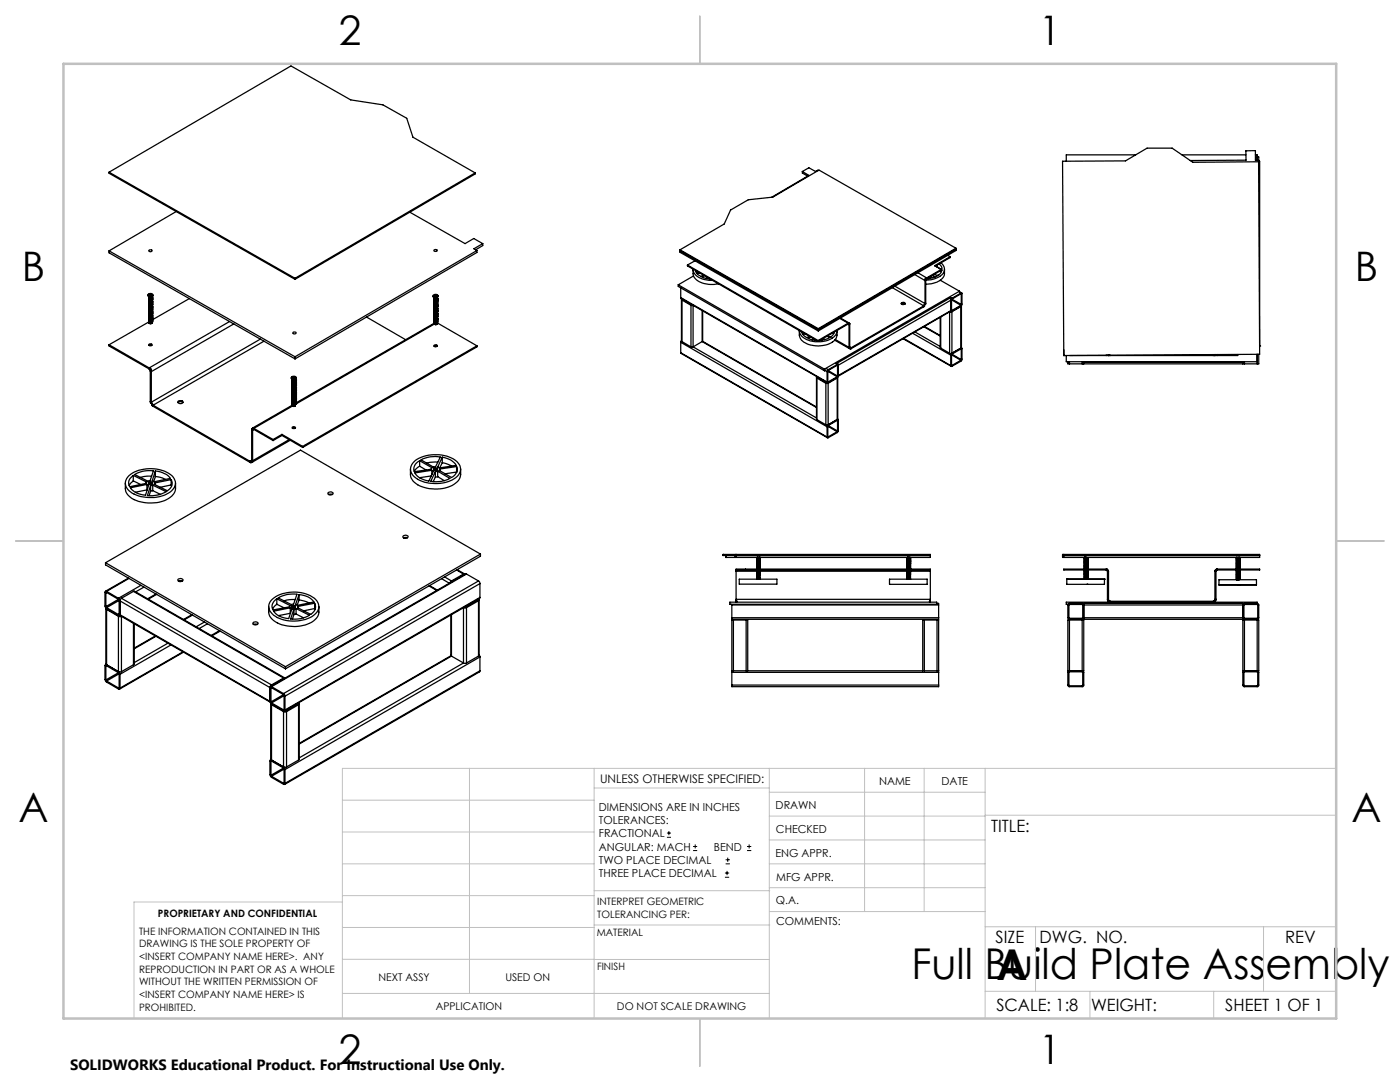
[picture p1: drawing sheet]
<svg xmlns="http://www.w3.org/2000/svg" width="279mm" height="216mm" viewBox="0 0 279 216" stroke-linecap="round" stroke-linejoin="round" font-family="sans-serif">
<defs><g id="words">
<g font-size="8.5">
<text x="181.9" y="195.4">Full Build Plate Assembly</text>
<text x="198.9" y="195.5">A</text>
</g>
<g font-size="8.1">
<text x="67.6" y="8.9">2</text>
<text x="207.3" y="8.9">1</text>
<text x="4.4" y="56.2">B</text>
<text x="270.4" y="56.2">B</text>
<text x="3.7" y="164.1">A</text>
<text x="269.7" y="164.1">A</text>
<text x="67.6" y="212.4">2</text>
<text x="207.3" y="212.4">1</text>
</g>
<g font-size="3.4">
<text x="197.8" y="166">TITLE:</text>
<text x="198.7" y="188.1">SIZE</text>
<text x="207.5" y="188.1">DWG. NO.</text>
<text x="256.5" y="188.2">REV</text>
<text x="198.8" y="201.7">SCALE: 1:8</text>
<text x="217.7" y="201.8">WEIGHT:</text>
<text x="244.5" y="201.7">SHEET 1 OF 1</text>
</g>
<text font-size="3" x="14" y="213.5">SOLIDWORKS Educational Product. For Instructional Use Only.</text>
<text font-size="2.4" x="119.8" y="156.2">UNLESS OTHERWISE SPECIFIED:</text>
<g font-size="2.2">
<text x="119.5" y="161.8">DIMENSIONS ARE IN INCHES</text>
<text x="154.8" y="161.4">DRAWN</text>
<text x="175.4" y="156.6">NAME</text>
<text x="187.9" y="156.7">DATE</text>
<text x="119.5" y="164.4">TOLERANCES:</text>
<text x="119.5" y="167.1">FRACTIONAL</text>
<text x="154.9" y="166.3">CHECKED</text>
<text x="119.5" y="169.7">ANGULAR: MACH</text>
<text x="119.5" y="172.4">TWO PLACE DECIMAL</text>
<text x="142.5" y="169.7">BEND</text>
<text x="154.8" y="170.9">ENG APPR.</text>
<text x="119.5" y="175">THREE PLACE DECIMAL</text>
<text x="154.9" y="175.7">MFG APPR.</text>
<text x="154.9" y="180.4">Q.A.</text>
<text x="154.9" y="184.6">COMMENTS:</text>
</g>
<g font-size="2.1">
<text x="75.5" y="195.7">NEXT ASSY</text>
<text x="100.9" y="195.7">USED ON</text>
<text x="86.9" y="201.5">APPLICATION</text>
<text x="123.1" y="201.6">DO NOT SCALE DRAWING</text>
</g>
<g font-size="2">
<text x="31.5" y="182.9">PROPRIETARY AND CONFIDENTIAL</text>
<text x="119.2" y="180.6">INTERPRET GEOMETRIC</text>
<text x="119.2" y="183.1">TOLERANCING PER:</text>
<text x="27.8" y="186.5">THE INFORMATION CONTAINED IN THIS</text>
<text x="27.8" y="189">DRAWING IS THE SOLE PROPERTY OF</text>
<text x="27.8" y="191.6">&lt;INSERT COMPANY NAME HERE&gt;. ANY</text>
<text x="119.1" y="186.7">MATERIAL</text>
<text x="27.8" y="194.1">REPRODUCTION IN PART OR AS A WHOLE</text>
<text x="27.8" y="196.6">WITHOUT THE WRITTEN PERMISSION OF</text>
<text x="119.1" y="193.5">FINISH</text>
<text x="27.8" y="199.1">&lt;INSERT COMPANY NAME HERE&gt; IS</text>
<text x="27.8" y="201.7">PROHIBITED.</text>
</g>
</g></defs>
<g fill="none" stroke="#000" stroke-width=".25">
<path d="M21.8 34.4l37.1 21.1M21.8 34.4l36.3-21.2 11.9 6.7 6.4 1 4.8 2.7 1.2 3.8 12.4 7.1M21.8 34.4v.2l37.1 21.1M94.8 34.5l-35.9 21M94.8 34.5v.2l-35.9 21M160.1 34.2v.3l1.1 .6M160.1 34.2l1.3 .8-7.4 4.4M163.3 34h-.1l-.4 .2-1.4-.7-1.3 .7M226.6 30.9h-13.8v1.3M235.9 30.9h12.7M237.5 32h11.2l-.1-1.9h1.9v1.9l.7-.1v.4M250.5 30.9h.4v1.1"/>
<path d="M250.9 31.3h.3v.9M250.9 31.3h.1M251.2 32.2h.2v36.8M251.2 32.3l.2 38.4-39.1 .2M251.2 32.3l-13.1 .1-4.2-2.8h-5l-4.3 2.5-12.5 .1 .2 38.7M21.8 50.1v.3l37.1 21.2M21.8 50.1l37.1 21.1M29.5 58.8a.5 .5 0 0 0 .5 .5 .5 .5 0 0 0 .5-.5M29.6 58.7a.49 .49 0 0 1 .5-.2 .49 .49 0 0 1 .4 .4 .6 .6 0 0 1-1-.1zM29.7 60h.1M29.7 59.9h.1M29.7 59.7h.1"/>
<path d="M29.7 59.6h.1M29.7 59.4h.1M29.7 59.3h.1M29.7 59.8h.1M29.7 59.7a.34 .34 0 0 0 .3 .2 .34 .34 0 0 0 .3-.2M29.7 59.3l.1 .2h.4l.1-.1M29.7 50a.31 .31 0 0 1 .4-.2 .31 .31 0 0 1 .2 .4h-.5zM29.7 59.5v.2l.3 .1 .3-.1v-.2M29.8 58.7l.5 .2-.2-.1M29.8 58.7l.2 .1M29.8 58.7v.1M30 58.9l-.2 .1 .2-.1"/>
<path d="M30 58.8v.1M30.1 58.8l-.1 .1M30.2 58.7l-.1 .1M30.2 58.7l-.2 .1M30.2 58.7h.1M30.3 59.9a.28 .28 0 0 1-.3 .3 .28 .28 0 0 1-.3-.2M30.3 59.5l-.1 .3-.5-.1M30.3 59.3h.1M30.3 59.4h.1M30.3 59.5h.1M30.3 59.7h.1M30.3 59.8h.1"/>
<path d="M30.3 59.8a.33 .33 0 0 1-.3 .3 .33 .33 0 0 1-.3-.2M30.3 59.8v.1a.41 .41 0 0 1-.6 0M30.3 59.4a.36 .36 0 0 1-.3 .3 .36 .36 0 0 1-.3-.2v.1a.4 .4 0 0 0 .6-.2M30.3 59.2l-.2 .3-.3-.1-.1-.2M30.3 59.2l-.2 .2-.4-.2M30.3 59.9v.1a.37 .37 0 0 1-.6 0M30.3 59.8a.39 .39 0 0 1-.6 .1M30.3 59.7l-.3 .3-.3-.2M30.3 59.6a.34 .34 0 0 1-.3 .3 .34 .34 0 0 1-.3-.2M30.3 59.5l-.2 .3-.4-.2M30.3 59.4l-.2 .2-.4-.2M30.3 59.3l-.3 .2-.3-.2"/>
<path d="M30.3 59.2a.39 .39 0 0 1-.6 0M30.3 59.9h.1M35.1 42.2l-13.3 7.9M37.8 59.6l-7.5 4.3M58.9 55.5v.2M81.8 42.3l11 6.3 1.7-1 1.8 1M86.4 59a.5 .5 0 0 0 .5 .5 .5 .5 0 0 0 .5-.5M86.5 58.9a.52 .52 0 0 1 .5-.2 .52 .52 0 0 1 .4 .4 .6 .6 0 0 1-1-.1zM86.6 59.9h.1M86.6 59.8h.1M86.6 59.6h.1M86.6 59.5h.1"/>
<path d="M86.6 59.4h.1M86.6 59.4l.4 .2 .2-.2a.34 .34 0 0 1-.3 .3 .34 .34 0 0 1-.3-.3zM86.6 59.7h.1M86.6 59.6l.2 .3 .3-.1 .1-.1M86.6 59.5l.1 .3 .5-.1v-.2M86.6 49.9a.31 .31 0 0 1 .4-.1 .31 .31 0 0 1 .2 .3h-.5zM86.6 59.7a.34 .34 0 0 0 .3 .3 .34 .34 0 0 0 .3-.2M86.8 58.9h.1M86.9 59l-.3 .1h.3M86.9 58.8l.1 .2M86.9 58.8v.2M86.9 58.9v.2"/>
<path d="M86.9 59v.1M86.9 58.8v.1M86.9 59.1l.1 .1M87 59.1v.1M87 59.1h-.1M87 59l-.1 .1M87.2 59.8a.31 .31 0 0 1-.2 .4 .31 .31 0 0 1-.4-.3M87.2 59.8a.33 .33 0 0 1-.3 .2 .33 .33 0 0 1-.3-.2M87.2 58.9l-.2 .2M87.2 58.9l-.2 .1M87.2 58.9v.1M87.2 59.5h.1"/>
<path d="M87.2 59.7h.1M87.2 59.8h.1M87.2 59.9h.1M87.2 60a.32 .32 0 0 1-.3 .3 .32 .32 0 0 1-.3-.3M87.2 59.4a.38 .38 0 0 1-.3 .2 .38 .38 0 0 1-.3-.2M87.2 59.9l-.1 .2a.35 .35 0 0 1-.5-.1M87.2 59.8a.37 .37 0 0 1-.3 .3 .37 .37 0 0 1-.3-.2M87.2 59.8l-.2 .2-.4-.2M87.2 59.7a.37 .37 0 0 1-.6 0M87.2 59.5l-.2 .3-.4-.2M87.2 59.4l-.2 .3-.4-.2M95.2 50l-36.3 21.2"/>
<path d="M95.2 50v.4l-36.3 21.2M96.3 48.6l-1.7 1 .6 .4M96.3 48.6v.4l-1.4 .8M135.4 56.8l29.1 16.9M135.4 56.8v.4l29.1 16.8M135.7 49.8l27.6 15.8M135.7 49.8v.5l27.6 15.7M135.9 59.4v.1l29.2 16.9h-.1M135.9 59.4l29.2 16.8M135.9 57.4v2M136 59.8v8.3l.1 .1M136.1 59.6l-.1 .1 .1 .2"/>
<path d="M136.1 59.9l1.8 1M136.1 59.9v8.3M136.2 59.8h.1M136.2 59.8l1.8 1M137.2 52.9l26.1 15M137.2 52.9v.2l26.1 15M138.3 53.7a2.59 2.59 0 0 0 2.6 2.1l1.3 .2M138.3 53.8v.8a2.65 2.65 0 0 0 2.6 2.1l1.6 .1 .9-.2M138.4 55.1l-3 1.7M138.7 52l-1.5 .9M138.8 54l.4 .6 .7 .6 .4-.3M138.9 54v.1"/>
<path d="M139 54.4l.6 .1M139.5 54.4l-.4 .2M140.5 55l-.4 .3 1.6 .4M141.2 55.4l-.3 .2M178.1 57.4l6.3 3.6M178.6 57.1l6 3.5M182.6 54.8l2 1.2M183.2 54.4l1.7 1.1M184.6 56v4.6M184.6 55.9v.1M184.7 55.9l-.1 .1M184.7 55.9v4.6"/>
<path d="M184.8 55.8l-.1 .1M184.8 55.8l-.2 .1M184.8 55.5l-.2 .1v.3M184.8 55.5l.1 .2M184.9 55.7h-.2l.1 .1M184.9 55.5h-.1M184.9 55.6v.1M184.9 55.5v.1M185.1 55.5l.1 .1M185.5 55.3l.1 .2-.7 .1M186 55l.6 .3M186.3 54.8l1 .1"/>
<path d="M187 53.2l.6 .5M187 52.9v.3M187 53.2h-.1M187.4 52.6l.6 .7v.7h-.3M187.5 54.2h.4a2.48 2.48 0 0 1-2 1.3l-.2-.4M187.6 55.9l3.9 2.2M187.8 52.5a1.58 1.58 0 0 1 .7 1.5 1.58 1.58 0 0 1-1.2 1.3l-1.4 .5-1.2 .1M187.9 53.9v.1M187.9 53.8l-3 1.7M187.9 53.8v.1M187.9 53.9l-3 1.7M188.5 53.7v.8a2.72 2.72 0 0 1-2.6 2.1l-1.2 .1"/>
<path d="M189.1 50.9l.5 .3M189.4 59.5h.1M189.5 59.5l.3 .4M189.5 59.5l-22.4 13M189.6 51.2l-3.1 1.8 1.4 .8M189.6 51.2v.2l-2.9 1.7M189.7 59.3l.3 .2M189.8 59.9v2.1M189.8 59.9l-22.5 13M189.9 59.8v2.1M189.9 59.8l1.9 1.1M190 59.5l-.2 .4"/>
<path d="M190 59.7l-.1 .1M190 59.7l1.8 1M190.8 49.5l-27.5 16.1M190.8 49.5v.5l-27.5 16M190.8 49.7l-27.5 16.1-27.6-15.8M190.8 49.5l-27.4-15.6-9.2 5.4-4.9 .6-3.5 2-1.3 2.8-8.8 5.1M191.5 58.2l.4 .3M191.5 58.1l-27 15.6M191.5 58.1v.2l.3 .2M191.8 58.5h.2l-.1 2.5-1.9 1.1-.2-.1M191.8 58.6v.1M191.8 58.5l-1.8 1"/>
<path d="M191.8 58.6l-1.8 1.1M191.8 58.7v2M21.8 68.8v.2l8 4.6M21.8 68.8l8 4.6M29.7 64.2h.1M29.7 64.1h.1M29.7 63.9h.1M29.7 63.8h.1M29.7 63.7h.1M29.7 63.5h.1M29.7 63.4h.1M29.7 63.2h.1"/>
<path d="M29.7 63.1h.1M29.7 62.9h.1M29.7 62.8h.1M29.7 62.7h.1M29.7 62.5h.1M29.7 62.4h.1M29.7 62.3h.1M29.7 62.2h.1M29.7 62h.1M29.7 61.9h.1M29.7 61.8h.1M29.7 61.6h.1"/>
<path d="M29.7 61.5h.1M29.7 61.3h.1M29.7 61.2h.1M29.7 61h.1M29.7 60.9h.1M29.7 60.8h.1M29.7 60.6h.1M29.7 60.5h.1M29.7 60.4h.1M29.7 60.3h.1M29.7 60.1h.1M29.7 60.1v.1"/>
<path d="M29.7 60.7h.1M29.7 61.1h.1M29.7 61.4h.1M29.7 62.1h.1M29.7 62.6v.1M29.7 63.6h.1M29.7 64.1l.1 .2h.4l.1-.2M29.7 63.6v.2a.39 .39 0 0 0 .6-.2M29.7 63.5l.2 .2h.3l.1-.2M29.7 62.9a.33 .33 0 0 0 .3 .3 .33 .33 0 0 0 .3-.2M29.7 62.7l.1 .1a.35 .35 0 0 0 .5-.1M29.7 62.6l.2 .2h.2l.2-.2"/>
<path d="M29.7 62.1l.3 .2 .3-.2M29.7 61.9l.2 .2 .4-.2v.1l-.3 .2-.3-.2M29.7 61.6l.1 .2h.3l.2-.2M29.7 61.1v.2l.3 .1 .3-.2M29.7 60.9a.34 .34 0 0 0 .3 .2 .34 .34 0 0 0 .3-.2M29.7 60.7a.32 .32 0 0 0 .3 .3 .32 .32 0 0 0 .3-.2M29.7 60.2a.33 .33 0 0 0 .3 .2 .33 .33 0 0 0 .3-.2M29.7 60.1a.33 .33 0 0 0 .3 .2 .33 .33 0 0 0 .3-.2M29.7 68.7a.3 .3 0 0 1 .4-.1 .3 .3 0 0 1 .2 .3l-.4 .1zM29.7 64.3v.1M29.7 64.2l-7.9 4.6M29.7 64.5h.1"/>
<path d="M29.7 63.3a.33 .33 0 0 0 .3 .3 .33 .33 0 0 0 .3-.2M29.7 62.7v.1a.33 .33 0 0 0 .3 .2 .33 .33 0 0 0 .3-.2 .37 .37 0 0 1-.3 .2 .37 .37 0 0 1-.3-.2M29.7 61.5v.1l.3 .2 .3-.3a.37 .37 0 0 1-.3 .3 .37 .37 0 0 1-.3-.2M29.7 60.5a.3 .3 0 0 0 .3 .3 .3 .3 0 0 0 .3-.2l-.2 .2-.4-.2M29.7 60.4v.1a.34 .34 0 0 0 .3 .2 .34 .34 0 0 0 .3-.2M29.7 60.3a.33 .33 0 0 0 .3 .2 .33 .33 0 0 0 .3-.2M29.7 68.9l.3-.1 .3 .1M29.8 73.4l.1 .1M29.8 73.6v.1M29.8 73.4v.2M29.8 73.7h.3l-.1 .2M29.9 73.5l.3 .2v.3"/>
<path d="M29.9 73.5l-.1 .2M30 73.9v.1M30 73.9l.2 .1M30 74l.2 .2M30 74v6.2M30.2 74v.2M30.2 74.2v6.1M30.3 63.9a.34 .34 0 0 1-.3 .3 .34 .34 0 0 1-.3-.1M30.3 63.6a.32 .32 0 0 1-.2 .4 .32 .32 0 0 1-.4-.3M30.3 63.1v.1a.3 .3 0 0 1-.2 .3 .3 .3 0 0 1-.4-.3M30.3 63a.28 .28 0 0 1-.3 .3 .28 .28 0 0 1-.3-.3M30.3 62.8a.3 .3 0 0 1-.3 .3 .3 .3 0 0 1-.3-.2"/>
<path d="M30.3 62.4a.31 .31 0 0 1-.2 .3 .31 .31 0 0 1-.4-.2M30.3 62.3a.33 .33 0 0 1-.3 .3 .33 .33 0 0 1-.3-.2M30.3 61.9a.3 .3 0 0 1-.3 .3 .3 .3 0 0 1-.3-.2M30.3 61.7v.1a.3 .3 0 0 1-.3 .3 .3 .3 0 0 1-.3-.3M30.3 61.2v.2l-.3 .2-.3-.1v-.2M30.3 61l-.1 .2a.27 .27 0 0 1-.3 .1 .27 .27 0 0 1-.2-.3M30.3 60.9a.33 .33 0 0 1-.3 .3 .33 .33 0 0 1-.3-.2M30.3 60.6a.33 .33 0 0 1-.3 .3 .33 .33 0 0 1-.3-.2M30.3 64.3a.31 .31 0 0 1-.2 .3 .31 .31 0 0 1-.3-.1M30.3 60.1h.1M30.3 60.2h.1M30.3 60.4h.1"/>
<path d="M30.3 60.5h.1M30.3 60.7h.1M30.3 60.8h.1M30.3 61.1h.1M30.3 61.2h.1M30.3 61.3h.1M30.3 61.5h.1M30.3 61.6h.1M30.3 61.7h.1M30.3 62h.1M30.3 62.1h.1M30.3 62.3h.1"/>
<path d="M30.3 62.4h.1M30.3 62.6h.1M30.3 62.7h.1M30.3 63h.1M30.3 63.1h.1M30.3 63.3h.1M30.3 63.4h.1M30.3 63.5h.1M30.3 63.6h.1M30.3 63.9h.1M30.3 64h.1M30.3 64.2h.1"/>
<path d="M30.3 64.1l-.1 .3a.27 .27 0 0 1-.3 0 .27 .27 0 0 1-.2-.2M30.3 63.9l-.1 .2a.3 .3 0 0 1-.5-.2M30.3 63.9l-.2 .1-.4-.1M30.3 63.4v.1l-.3 .2-.3-.1v-.2M30.3 63.1l-.1 .3-.5-.2M30.3 62.2l-.2 .3h-.3l-.1-.2a.34 .34 0 0 0 .3 .2 .34 .34 0 0 0 .3-.2M30.3 62.1a.3 .3 0 0 1-.2 .3 .3 .3 0 0 1-.4-.2M30.3 61.7l-.2 .2-.4-.1M30.3 61.4a.32 .32 0 0 1-.5 .2l-.1-.2M30.3 61.2a.36 .36 0 0 1-.2 .3 .36 .36 0 0 1-.4-.2M30.3 60.3a.32 .32 0 0 1-.3 .3 .32 .32 0 0 1-.3-.2M30.3 64.2a.32 .32 0 0 1-.3 .3 .32 .32 0 0 1-.3-.2"/>
<path d="M30.3 64.2l-.2 .2-.4-.1M30.3 64.1l-.2 .2-.4-.1M30.3 64l-.3 .2-.3-.1M30.3 63.9l-.2 .2-.4-.1M30.3 63.9l-.2 .2-.4-.2M30.3 63.7v.1a.37 .37 0 0 1-.6 0M30.3 63.6l-.1 .3h-.4l-.1-.2M30.3 63.5l-.1 .2-.5-.1M30.3 63.4l-.3 .3-.3-.2M30.3 63.4l-.2 .2-.4-.2M30.3 63.3l-.2 .2h-.3l-.1-.2M30.3 63.2l-.3 .2-.3-.2"/>
<path d="M30.3 63.1a.39 .39 0 0 1-.6 0M30.3 63a.39 .39 0 0 1-.6 0M30.3 62.9l-.3 .2-.3-.2M30.3 62.7a.36 .36 0 0 1-.6 0M30.3 62.6a.4 .4 0 0 1-.6 .1M30.3 62.5l-.3 .2-.3-.2M30.3 62.4l-.2 .2-.4-.2M30.3 62.2v.1a.41 .41 0 0 1-.6 0M30.3 62.1l-.2 .2h-.3l-.1-.1M30.3 62a.38 .38 0 0 1-.6 .1M30.3 61.8v.1a.39 .39 0 0 1-.6 0M30.3 61.6a.36 .36 0 0 1-.3 .3 .36 .36 0 0 1-.3-.2"/>
<path d="M30.3 61.5l-.2 .2-.4-.2M30.3 61.3l-.2 .3-.4-.2M30.3 61.2l-.2 .3-.4-.2M30.3 61.2l-.2 .2-.4-.2M30.3 61.1l-.2 .2-.4-.2M30.3 61l-.3 .2-.3-.2M30.3 60.9l-.2 .2-.4-.2M30.3 60.8l-.2 .2h-.3l-.1-.2M30.3 60.7l-.3 .2-.3-.2M30.3 60.5l-.2 .2-.4-.2M30.3 60.4l-.2 .2-.4-.2M30.3 60.3l-.2 .2-.4-.1"/>
<path d="M30.3 60.2a.36 .36 0 0 1-.6 .1M30.3 60.1l-.2 .2-.4-.1M30.3 60v.1a.37 .37 0 0 1-.6 0M30.3 64.4a.35 .35 0 0 1-.5 .1M30.3 64.3l-.2 .2-.4-.1M30.3 60h.1M30.3 60.9h.1M30.3 61.8h.1M30.3 62.2h.1M30.3 63.1v.1M30.3 64.1h.1M45.8 64.2l-16 9.2"/>
<path d="M46.7 64.6l-16.5 9.6M52 67.7l-21.8 12.6M52.7 68.1l-22.1 12.8M58.1 75.4a.5 .5 0 0 0 .5 .4 .5 .5 0 0 0 .5-.4M58.2 75.2a.52 .52 0 0 1 .5-.1 .52 .52 0 0 1 .4 .4 .52 .52 0 0 1-.5 .1 .52 .52 0 0 1-.4-.4zM58.3 80h.1M58.3 79.9h.1M58.3 79.7h.1M58.3 79.6h.1M58.3 79.4h.1M58.3 79.3h.1M58.3 79.1h.1"/>
<path d="M58.3 79h.1M58.3 78.9h.1M58.3 78.7h.1M58.3 78.6h.1M58.3 78.5h.1M58.3 78.4h.1M58.3 78.2h.1M58.3 78.1h.1M58.3 78h.1M58.3 77.8h.1M58.3 77.7h.1M58.3 77.5h.1"/>
<path d="M58.3 77.4h.1M58.3 77.2h.1M58.3 77.1h.1M58.3 77h.1M58.3 76.8h.1M58.3 76.7h.1M58.3 76.6h.1M58.3 76.4h.1M58.3 76.3h.1M58.3 76.2h.1M58.3 76.1h.1M58.3 75.9h.1"/>
<path d="M58.3 75.8h.1M58.3 79.9l.3 .3 .3-.1v-.2M58.3 79.6a.33 .33 0 0 0 .3 .3 .33 .33 0 0 0 .3-.3l.1 .1M58.3 79.2l.2 .2h.2l.3-.2-.3 .2zM58.3 79.1l.2 .2 .5-.2M58.3 78.8l.3 .3 .3-.2M58.3 78.4l.2 .2h.4l.1-.2-.3 .2-.4-.1M58.3 78.3a.34 .34 0 0 0 .3 .2 .34 .34 0 0 0 .3-.2M58.3 77.9l.2 .2h.3l.1-.2M58.3 77.8l.2 .2h.3l.1-.2M58.3 77.6l.2 .3 .4-.3M58.3 77.5l.2 .3 .4-.3"/>
<path d="M58.3 77.3a.33 .33 0 0 0 .3 .3 .33 .33 0 0 0 .3-.2M58.3 77l.1 .3h.2l.4-.2M58.3 76l.2 .2h.3l.2-.2M58.3 75.7a.34 .34 0 0 0 .3 .3 .34 .34 0 0 0 .3-.3M58.3 75.7l.2 .1 .4-.1-.4 .1zM58.3 76h.1M58.3 76.6v.1M58.3 77.3h.1M58.3 77.6h.1M58.3 77.9h.1M58.3 78.2v.1M58.3 78.8h.1"/>
<path d="M58.3 79.8h.1M58.3 79v.1l.3 .1 .4-.2-.3 .2-.4-.2M58.3 78.5a.3 .3 0 0 0 .3 .3 .3 .3 0 0 0 .3-.3M58.3 78.1v.1l.2 .1 .5-.2M58.3 77.2l.2 .3 .3-.1 .2-.1M58.3 76.8l.3 .2 .3-.2M58.3 76.6a.35 .35 0 0 0 .3 .2 .35 .35 0 0 0 .3-.2M58.3 76.3a.31 .31 0 0 0 .3 .2 .31 .31 0 0 0 .3-.2M58.3 75.9v.1l.2 .1 .4-.2M58.3 75.8v.2l.3 .1 .4-.3-.3 .3-.4-.2M58.4 78h.1M58.5 66.3l.6 .1a.29 .29 0 0 1-.3 .2 .29 .29 0 0 1-.3-.3z"/>
<path d="M58.6 75.3h-.3l.3 .1M58.6 75.4h.1M58.6 75.4l-.1 .1M58.6 75.3v.1M58.7 75.4h.2zM58.7 75.2h.1l-.2 .4v-.2M58.7 75.2l-.1 .1M58.7 75.2h.1M58.7 75.2l-.1 .2M58.9 71.2v.4M58.9 79.7a.3 .3 0 0 1-.2 .3 .3 .3 0 0 1-.4-.2M58.9 79.7l-.1 .2a.26 .26 0 0 1-.3 .1 .26 .26 0 0 1-.2-.3"/>
<path d="M58.9 79.4a.33 .33 0 0 1-.2 .3 .33 .33 0 0 1-.4-.3M58.9 79.3l-.2 .3-.3-.1-.1-.2M58.9 79.3l-.3 .2-.3-.2M58.9 78.7l-.2 .3-.4-.1v-.1M58.9 78.7a.36 .36 0 0 1-.6 .1v-.1M58.9 78.5a.34 .34 0 0 1-.2 .3 .34 .34 0 0 1-.4-.2M58.9 78.1a.3 .3 0 0 1-.2 .3 .3 .3 0 0 1-.4-.2M58.9 77.9a.32 .32 0 0 1-.2 .3 .32 .32 0 0 1-.4-.2M58.9 77.6v.3l-.3 .1-.3-.2M58.9 77.4v.1l-.2 .1h-.4v-.2M58.9 77.1l-.1 .3h-.3l-.2-.2M58.9 76.9l-.2 .3-.4-.1v-.2"/>
<path d="M58.9 76.9l-.1 .2-.5-.2M58.9 76.6a.33 .33 0 0 1-.2 .3 .33 .33 0 0 1-.4-.2M58.9 76.4a.34 .34 0 0 1-.2 .3 .34 .34 0 0 1-.4-.1M58.9 76.3a.34 .34 0 0 1-.2 .3 .34 .34 0 0 1-.4-.2M58.9 76.1l-.1 .3h-.3l-.2-.2M58.9 79.9l-.2 .3-.4-.2M58.9 79.7l-.3 .3-.3-.2M58.9 79.6l-.2 .2-.4-.2M58.9 79.4l-.2 .2-.4-.2M58.9 79.3a.36 .36 0 0 1-.3 .2 .36 .36 0 0 1-.3-.2M58.9 79.1l-.2 .2-.4-.2M58.9 78.8a.37 .37 0 0 1-.6 0"/>
<path d="M58.9 78.7a.36 .36 0 0 1-.6 0M58.9 78.6h.1a.39 .39 0 0 1-.7 0M58.9 78.5l-.2 .2h-.3l-.1-.2M58.9 78.3l-.2 .2-.4-.1M58.9 78.1v.1a.39 .39 0 0 1-.6 0M58.9 77.9l-.1 .2h-.4l-.1-.1M58.9 77.8l-.2 .2-.4-.2M58.9 77.6l-.2 .3-.4-.2M58.9 77.4l-.2 .2h-.2l-.2-.2M58.9 77.3l-.1 .2-.5-.2M58.9 77.1a.35 .35 0 0 1-.3 .2 .35 .35 0 0 1-.3-.2M58.9 77l-.2 .2-.4-.2"/>
<path d="M58.9 76.8a.37 .37 0 0 1-.6 0M58.9 76.7a.36 .36 0 0 1-.6 0M58.9 76.6l-.1 .2-.5-.1M58.9 76.4l-.2 .2h-.3l-.1-.2M58.9 76.3l-.1 .2h-.5v-.2M58.9 76.1l-.2 .2-.4-.1M58.9 76a.36 .36 0 0 1-.6 .1M58.9 75.9l-.3 .3-.3-.2M58.9 75.7a.36 .36 0 0 1-.6 .1M59 75.7h.1M59 75.9h.1M59 76h.1"/>
<path d="M59 76.3h.1M59 76.4h.1M59 76.6h.1M59 76.7h.1M59 76.9h.1M59 77h.1M59 77.3h.1M59 77.4h.1M59 77.5h.1M59 77.6h.1M59 77.8h.1M59 77.9h.1"/>
<path d="M59 78.2h.1M59 78.3h.1M59 78.5h.1M59 78.6h.1M59 78.8h.1M59 78.9h.1M59 79.2h.1M59 79.3h.1M59 79.4h.1M59 79.6h.1M59 79.7h.1M59 79.8h.1"/>
<path d="M59 79.4l-.3 .3-.3-.1-.1-.1v.1l.3 .2 .3-.2M59 76.1l-.3 .2-.4-.1M59 79.8l-.2 .2h-.3l-.2-.1M59 79.7l-.3 .2-.4-.2M59 78.9a.39 .39 0 0 1-.7 0M59 78.2l-.3 .2-.4-.1M59 78l-.3 .2-.4-.1M59 77.8l-.4 .3-.3-.2M59 77.5l-.2 .3-.5-.2M59 77.4l-.3 .3-.4-.2M59 77.2l-.4 .2-.3-.2M59 76.9l-.4 .2-.3-.2"/>
<path d="M59 76.5l-.3 .2-.4-.1M59 76.2l-.4 .2-.3-.1M59 76.8h.1M59 77.7v.1M59 78.7h.1M59 79.1h.1M59 79.3v.1M59 79.9h.1M73.1 63.3l7.8 4.5M86.6 64.4h.1M86.6 64.3h.1M86.6 64.2h.1"/>
<path d="M86.6 64h.1M86.6 63.9h.1M86.6 63.7h.1M86.6 63.6h.1M86.6 63.4h.1M86.6 63.3h.1M86.6 63.2h.1M86.6 63h.1M86.6 62.9h.1M86.6 62.8h.1M86.6 62.7h.1M86.6 62.5h.1"/>
<path d="M86.6 62.4h.1M86.6 62.3h.1M86.6 62.1h.1M86.6 62h.1M86.6 61.8h.1M86.6 61.7h.1M86.6 61.5h.1M86.6 61.4h.1M86.6 61.3h.1M86.6 61.1h.1M86.6 61h.1M86.6 60.9h.1"/>
<path d="M86.6 60.7h.1M86.6 60.6h.1M86.6 60.5h.1M86.6 60.4h.1M86.6 60.2h.1M86.6 60.1h.1M86.6 60.3h.1M86.6 60.6v.1M86.6 60.9v.1M86.6 61.2h.1M86.6 61.6h.1M86.6 62.5v.1"/>
<path d="M86.6 63.5h.1M86.6 64.3a.34 .34 0 0 0 .3 .2 .34 .34 0 0 0 .3-.2M86.6 64l.2 .2 .4-.2M86.6 62.5a.34 .34 0 0 0 .3 .2 .34 .34 0 0 0 .3-.2M86.6 62.3l.2 .2 .4-.1v-.1M86.6 61.7l.3 .2 .3-.2M86.6 61.5l.2 .3 .3-.1 .1-.1M86.6 61.2l.2 .2 .3-.1 .1-.1M86.6 60.6l.2 .2 .4-.2M86.6 60.4a.33 .33 0 0 0 .3 .2 .33 .33 0 0 0 .3-.2M86.6 68.9a.31 .31 0 0 1 .4-.1 .31 .31 0 0 1 .2 .3h-.5zM86.6 64.5l-27.7 16"/>
<path d="M86.6 63.3a.31 .31 0 0 0 .3 .3 .31 .31 0 0 0 .3-.2 .39 .39 0 0 1-.6 0M86.6 63.2v.2a.37 .37 0 0 0 .6-.1M86.6 60.9v.1a.3 .3 0 0 0 .3 .2 .3 .3 0 0 0 .3-.2M86.6 60.5a.33 .33 0 0 0 .3 .2 .33 .33 0 0 0 .3-.2M86.6 64.5a.31 .31 0 0 0 .3 .2 .31 .31 0 0 0 .3-.2v.2a.35 .35 0 0 1-.6-.1M86.6 69.1h.6M86.6 62.9v.1M86.6 61v.1M86.7 64.7l-27.8 16M86.9 69v.2M87.1 64.7h-.4l.3 .1M87.2 64.2l-.1 .1"/>
<path d="M87.2 60.3v.1M87.2 61.5h-.1M87.2 64.1a.32 .32 0 0 1-.2 .4 .32 .32 0 0 1-.4-.3M87.2 63.7a.3 .3 0 0 1-.3 .4 .3 .3 0 0 1-.3-.3M87.2 63.6v.1a.33 .33 0 0 1-.3 .3 .33 .33 0 0 1-.3-.3M87.2 63.4a.31 .31 0 0 1-.2 .3 .31 .31 0 0 1-.4-.2M87.2 63a.28 .28 0 0 1-.2 .3 .28 .28 0 0 1-.4-.3M87.2 62.9l-.1 .3-.5-.2M87.2 62.7v.2a.34 .34 0 0 1-.3 .1 .34 .34 0 0 1-.3-.2M87.2 62.6l-.1 .3h-.4l-.1-.2M87.2 62.1v.2l-.2 .1h-.4v-.2M87.2 61.9l-.1 .3h-.4l-.1-.2"/>
<path d="M87.2 61.7a.32 .32 0 0 1-.2 .3 .32 .32 0 0 1-.4-.2 .32 .32 0 0 0 .3 .3 .32 .32 0 0 0 .3-.3M87.2 61.4a.3 .3 0 0 1-.2 .3 .3 .3 0 0 1-.3-.1l-.1-.1M87.2 60.6a.34 .34 0 0 1-.3 .3 .34 .34 0 0 1-.3-.2l.5 .1 .1-.2M87.2 60.2a.31 .31 0 0 1-.2 .3 .31 .31 0 0 1-.4-.2M87.2 60.1a.3 .3 0 0 1-.3 .4 .3 .3 0 0 1-.3-.3M87.2 64.5l-.2 .3M87.2 60h.1M87.2 60.2h.1M87.2 60.3h.1M87.2 60.6h.1M87.2 60.7h.1M87.2 60.9h.1"/>
<path d="M87.2 61h.1M87.2 61.2h.1M87.2 61.3h.1M87.2 61.6h.1M87.2 61.7h.1M87.2 61.8h.1M87.2 61.9h.1M87.2 62.1h.1M87.2 62.2h.1M87.2 62.5h.1M87.2 62.6h.1M87.2 62.8h.1"/>
<path d="M87.2 62.9h.1M87.2 63.1h.1M87.2 63.2h.1M87.2 63.5h.1M87.2 63.6h.1M87.2 63.7h.1M87.2 63.9h.1M87.2 64h.1M87.2 64.1h.1M87.2 64.4h.1M87.2 64.3l-.2 .3h-.4v-.2M87.2 64.1a.33 .33 0 0 1-.2 .2 .33 .33 0 0 1-.4-.2"/>
<path d="M87.2 63.9l-.1 .2-.5-.2a.36 .36 0 0 0 .3 .2 .36 .36 0 0 0 .3-.2v.1a.41 .41 0 0 1-.6 0M87.2 63.6a.33 .33 0 0 1-.2 .3 .33 .33 0 0 1-.4-.3M87.2 63.5a.3 .3 0 0 1-.3 .3 .3 .3 0 0 1-.3-.3M87.2 63.1a.32 .32 0 0 1-.3 .3 .32 .32 0 0 1-.3-.3M87.2 62.8a.35 .35 0 0 1-.3 .3 .35 .35 0 0 1-.3-.2M87.2 62.6l-.2 .2-.4-.1M87.2 62.3l-.2 .3h-.3l-.1-.2M87.2 62l-.2 .3-.4-.2a.33 .33 0 0 0 .3 .2 .33 .33 0 0 0 .3-.2M87.2 61.9l-.2 .3-.4-.2M87.2 61.3v.2l-.2 .1-.4-.1v-.2M87.2 61.2a.32 .32 0 0 1-.3 .3 .32 .32 0 0 1-.3-.3M87.2 61a.37 .37 0 0 1-.3 .3 .37 .37 0 0 1-.3-.2"/>
<path d="M87.2 60.8a.33 .33 0 0 1-.2 .3 .33 .33 0 0 1-.4-.2M87.2 60.7l-.3 .2h-.3l.4 .1 .2-.2M87.2 60a.32 .32 0 0 1-.2 .4 .32 .32 0 0 1-.4-.3M87.2 64.4l-.2 .2h-.3l-.1-.1M87.2 64.3l-.2 .3-.4-.2M87.2 64.2l-.2 .3-.4-.2M87.2 64.1l-.2 .2h-.4v-.1M87.2 64a.38 .38 0 0 1-.3 .3 .38 .38 0 0 1-.3-.2M87.2 63.7l-.1 .3-.5-.1v-.1M87.2 63.7l-.3 .2-.3-.2M87.2 63.6l-.2 .2-.4-.2M87.2 63.5l-.2 .2h-.3l-.1-.2"/>
<path d="M87.2 63.3l-.2 .2-.4-.2M87.2 63.2a.36 .36 0 0 1-.6 0M87.2 63.1v.1a.41 .41 0 0 1-.6-.1M87.2 63l-.3 .2-.3-.2M87.2 62.9a.36 .36 0 0 1-.6 0M87.2 62.8l-.2 .2h-.3l-.1-.2M87.2 62.7l-.2 .2-.4-.1M87.2 62.5l-.2 .2-.4-.1M87.2 62.4l-.3 .3-.3-.2M87.2 62.3l-.2 .2-.4-.1M87.2 62.2l-.1 .2h-.4l-.1-.1M87.2 62.1l-.3 .3-.3-.2"/>
<path d="M87.2 61.8l-.2 .3h-.3l-.1-.2M87.2 61.8a.38 .38 0 0 1-.6 0M87.2 61.7l-.2 .2-.4-.2M87.2 61.6a.4 .4 0 0 1-.6 0M87.2 61.5l-.2 .2-.4-.2M87.2 61.4l-.3 .2-.3-.2M87.2 61.3v.1a.37 .37 0 0 1-.6-.1M87.2 61.2l-.3 .2-.3-.2M87.2 61.1a.38 .38 0 0 1-.3 .2 .38 .38 0 0 1-.3-.2M87.2 61l-.2 .2-.4-.2M87.2 60.9l-.2 .2-.4-.1M87.2 60.8l-.3 .2-.3-.1"/>
<path d="M87.2 60.5l-.2 .2-.4-.1M87.2 60.4v.1a.37 .37 0 0 1-.6 0M87.2 60.3l-.2 .2h-.3l-.1-.1M87.2 60.2a.4 .4 0 0 1-.6 .1M87.2 60.1a.36 .36 0 0 1-.3 .3 .36 .36 0 0 1-.3-.2M87.2 60v.2a.37 .37 0 0 1-.6-.1M87.2 64.6l-.2 .2M87.2 60.4h.1M87.2 60.5h.1M87.2 61.3v.1M87.2 61.5h.1M87.2 61.7v.1"/>
<path d="M87.2 62.3h.1M87.2 63.3h.1M87.2 63.6v.1M87.2 64.4l8 4.6M95.2 69v.2l-34.8 20.1M95.2 69l-34.8 20.1M135.9 70.4l29.2 16.9M135.9 68.3v2.1M135.9 68.3l29.2 16.9M135.9 70.4l29.2 16.8M136 68l-.1 .3M136.1 68.2l1.8 1"/>
<path d="M137.9 60.9h.4v8.3M137.9 69.2h.4M137.9 60.9v8.3M138 60.8l.2 .1M138 60.7v.1M138.3 69.2l24.6 14.2M140.1 68.2l-1.8 1M140.1 68.2l22.8 13.1M140.1 61.9v6.3M140.2 68.1l22.7 13.1M140.2 62v6.1l-.1 .1M159.5 65.9a2.58 2.58 0 0 0 2.6 2.2 4.7 4.7 0 0 0 4.8-1.5l.1-.7"/>
<path d="M159.5 66v.9a2.79 2.79 0 0 0 3 2.1 4.5 4.5 0 0 0 4.4-1.5l.1-1.5M160.1 66.3l.2 .6 .5 .3 .2 .2 .5-.3M160.1 66.3v.1M160.2 66.6l.6 .1M161.7 67.2l-.4 .3 1.6 .4M162.4 67.6l-.3 .2M162.9 75.3l.1 8.4M163 75.2v.2M163 75.4l1.8 1.1M163 75.4v8.3M163.2 75.2v.2zM163.2 75.4l1.8 1"/>
<path d="M163.3 67.9v.2M163.3 65.6v.4M163.7 67.8l.1 .1M164.1 67.6l.1 .2-.6 .1M164.5 73.7v.3M164.6 73.9l.5 .3M164.8 73.8l-.3 .2M164.8 76.5h.5M164.8 76.5v8.3M165 76.3v.1M165 67.1l.8 .1M165 73.6l.3 .2"/>
<path d="M165.1 74.2v2M165.2 76.2h.1M165.2 74.1v2.1M165.2 74.1l1.9 1.1M165.3 73.8l-.2 .4M165.3 73.9l-.1 .2M165.3 76.5v8.3M165.3 73.9l1.8 1.1M165.4 67.2l.3 .1M165.8 67.2h.1M166.2 66.4l.2 .1a2.4 2.4 0 0 1-1.9 1.3l-.2-.3M166.5 66.3h-.1"/>
<path d="M166.6 67.9l2.9 1.6M166.7 67.7l2.7 1.6M166.8 72.6l.3 .1M166.9 72.6l.4 .1M167 72.6h.1M167 72.4l.1 .1M167.1 72.5l.2 .4M167.1 72.7h.2v.2M167.1 72.9v.1M167.1 72.7l-1.8 1.1M167.1 75.2l-1.8 1M167.1 72.9l-1.8 1"/>
<path d="M167.1 75.4l-1.8 1.1M167.1 75.4v8.3M167.1 75v.2M167.1 75.2v.2M167.1 73v2M167.2 75.3v8.3l-.1 .1M167.3 74.9l-.2 .4-1.8 1.1-.2-.2M167.3 72.9v2M167.6 63.5l1.7 1M167.7 63.5l1.7 .9M169.3 64.5l-6 3.4M169.3 64.7l-6 3.4"/>
<path d="M169.3 64.5v.2M169.3 64.7l.1 .1M169.3 64.6v.1M169.3 64.6l.1 .1M169.4 64.5h-.1M169.4 64.5l.2 .1M169.4 64.5l-.1 .1M169.4 64.7v.1M169.4 69.3l.1 .2M169.4 64.8v4.5M169.5 69.5l.2 .1M169.6 64.6v.1"/>
<path d="M169.6 69.3l-.1 .2M169.6 64.6l-.2 .1M169.6 64.7l-.2 .1M169.6 69.3h-.2M169.6 64.7v4.6M169.6 69.3l.3 .1M169.6 69.4h.2M169.8 69.4l-.1 .2M169.9 69.6h-.2M169.9 69.4h-.1M169.9 69.4v.2M179.9 60.6l.2-.1 .5 .1"/>
<path d="M179.9 60.5a.42 .42 0 0 1 .4-.2 .42 .42 0 0 1 .3 .3 .42 .42 0 0 1-.4 .2 .42 .42 0 0 1-.3-.3zM180.2 67.6l9.6 5.5M180.3 67.5l9.5 5.5M182.1 66.5l7.7 4.4M182.6 66.2l5 2.9M184.4 61l-14.5 8.4M184.4 61v.2M184.4 61.2l-14.5 8.4M184.4 65.2l3.2 1.9M184.5 60.9l-.1 .1M184.5 60.9v.1l-.1 .2M184.5 65.1l3.1 1.9"/>
<path d="M184.6 60.6v.1M184.6 60.7h-.2l.1 .2M184.6 60.7l-.1 .3M184.7 60.5l-.1 .2M184.7 60.5l-.1 .1M187.6 63.3v6.1l.1 .1M187.7 69.5l1.8 1M187.7 63.3v6.2M189.5 70.5h.5M189.5 62.2v8.3M189.7 62.1l-22.4 13M189.7 62.1h.1h-.1"/>
<path d="M189.8 62l-.1 .1M189.8 70.9v2.1M189.8 62l-22.5 12.9M189.9 61.9h.1M189.9 72.9h.1M189.9 70.8v2.1M189.9 70.8l1.9 1.1M190 70.5l-.2 .4M190 70.7l-.1 .1M190 62.2h-.5M190 62.2v8.3M190 70.7l1.8 1.1"/>
<path d="M191.8 69.5h.2l-.1 2.4-2 1.2-.1-.1M191.8 69.6v.1M191.8 60.9l-1.8 1M191.8 69.5l-1.8 1M191.8 71.9l-1.8 1M191.8 69.6l-1.8 1.1M191.8 61.2l-1.8 1M191.8 61.2v8.3M191.8 60.7v.2M191.8 71.8v.1M191.8 61v.2M191.8 69.4l.1 .1"/>
<path d="M191.8 69.7v2.1M191.9 61v8.4l-.1 .1M212.3 70.9h.1M212.3 69.8v1.1M212.8 70.9v1.3h38.1M213.1 72.2v.4h.3M213.4 72.2v.4M213.4 72.6h2.6M213.5 70.9h7.3M216 72.6h.3M216 72.2v.4M216.3 72.3v.3"/>
<path d="M216.3 72.2v.1M216.3 72.6h31.7M216.3 72.3h31.7M220.8 70.9h.1M220.9 70.9h-.1M221 70.9h.2M221.2 70.9h.1M221.3 70.9h-.1M221.3 70.9h.1M221.4 70.9h.1M221.4 70.9h.2M221.6 70.9h.1"/>
<path d="M221.6 70.9h20.5M242.1 70.9h.2M242.1 70.8v.1M242.3 70.9v-.1l.2 .1M242.4 70.8l-.1 .1M242.5 70.9h.1M242.5 70.7v.2M242.5 70.9v-.1l.4 .1M242.7 70.8l-.2 .1M242.9 70.7v.2M247 70.7v.2h-4.1M248 72.6h.4"/>
<path d="M248 72.3v.3M248 72.2v.1M248.4 72.2v.4M248.4 72.6h2.5M250.9 70.7v1.9M251.2 70.7v1.9h-.3M251.4 69h.1M25 96.4a2.91 2.91 0 0 0 2.2 3.5 7 7 0 0 0 7.3-1.2l.2-.3a2.84 2.84 0 0 0 .3-2M25.8 94.9a7.3 7.3 0 0 1 8.5 0 2.03 2.03 0 0 1-.7 3.5 7.5 7.5 0 0 1-7.9-.5 1.92 1.92 0 0 1 .1-3zM26 97.3l3.3-.6 .4 .1-.7 2a3.8 3.8 0 0 1-3-1.5zM26.6 94.9l2.7 1.3-.1 .2M26.6 94.9a1.6 1.6 0 0 0-.7 2.2l3.3-.7"/>
<path d="M26.6 96l-.6 .4-.2 .5M26.6 94.9v1.1M26.6 96l1.4 .7M26.9 94.7a5.7 5.7 0 0 1 3.7-.8l-.6 2-.5 .1zM29.2 96.3v.1M29.3 97.8h.1M29.3 96.7v1.1M29.3 97.8l-2.3 .4M29.6 96.4l.4 .2h.2M29.7 96.4l.1-.1 .5 .1-.2-.1-.4 .1 .1 .2h.4M29.7 96.5l.2-.1 .4 .1-.5-.1-.1 .1M29.8 96.6h.4"/>
<path d="M29.9 96.6h.3M30 80.2v.2l.2 .1M30 80.2l.2 .1M30.1 96.9v1.1M30.1 98l-.3 .9M30.2 80.3v.2M30.2 80.5l.1 .3M30.2 96.2a.38 .38 0 0 0-.6 .2M30.2 80.5h.2v.3M30.3 96.5h-.6l.5 .1M30.3 95l-2.3 .2M30.3 96.3l-.1 .3"/>
<path d="M30.3 96.3l-.1-.1a.34 .34 0 0 0-.6 .2M30.3 96.3v.1M30.4 80.8l.2 .1M30.4 80.8l-.1 .1 .3 .2M30.5 96.8l2.7 1.3a6 6 0 0 1-3.8 .8l.7-2M30.5 96.8l-.4 .1M30.5 97.9l-.4 .1M30.5 96.8v1.1M30.5 97.9l1.5 .7M30.6 80.9v.2M30.6 80.9l19.3 11.1M30.6 81.1l19.3 11.2"/>
<path d="M30.8 96.4l3.3-.7a1.61 1.61 0 0 1-.7 2.2l-2.6-1.3zM30.9 96.4v.3M31 94a4.2 4.2 0 0 1 3 1.5l-3.3 .6-.3-.1zM31 95.1l1 .1 1 .5M31 94v1.1M31 95.1l-.3 1M34.1 95.7v1.1M34.1 96.8l.2 .2M34.1 96.8l-2.1 .4M35.5 80.3a.78 .78 0 0 1 1 0M35.6 80a.57 .57 0 0 1 .9 .3 .5 .5 0 0 1-.6 .3 .5 .5 0 0 1-.3-.6zM49.9 92.3h.2"/>
<path d="M49.9 92l.1 .1M49.9 92v.3M50 92.1l.1 .2M50.2 92l-.2 .1M50.2 85.6v.1M50.2 91.8l.1 .4M50.2 85.6l.2 .2M50.2 85.7l.2 .1M50.2 91.8l.2 .1M50.2 85.7v6.1M50.2 91.8l-.3 .2M50.3 92.2l.1-.1-.3 .2"/>
<path d="M50.4 85.8h.1M50.4 91.9l-.1 .3M50.4 85.8v6.1M50.5 85.4l.2 .1M50.5 85.4l.1-.1-.4 .3M50.5 85.4l.1 .3M50.6 85.7h.1M50.6 85.7l-.2 .1M50.7 85.5l3.8 2.2M50.7 85.5v.2M50.7 85.7l3.8 2.2M50.7 85.7l-.3 .1"/>
<path d="M54.5 87.7v.2M56.3 86.7l4.1 2.4M56.3 86.7l-1.8 1M56.3 86.7v.2M56.3 86.9l4.1 2.4M56.3 86.9l-1.8 1M57.7 87.7l-7.3 4.2M57.9 87.8l-7.5 4.4M58.3 80.6h.1M58.3 80.5h.1M58.3 80.4h.1M58.3 80.3h.1"/>
<path d="M58.3 80.1h.1M58.3 80.9h.1M58.3 80.7a.34 .34 0 0 0 .3 .3 .34 .34 0 0 0 .4-.3h-.1M58.3 80l.2 .2h.4v-.2M58.3 80.8l.3 .2M58.3 80.9l.4 .2 .2-.2v.1a.34 .34 0 0 1-.6-.1zM58.3 80.9l.2 .1h.3M58.3 80.2h.1M58.3 80.4v.1M58.3 80.7v.1M58.3 80.9l-7.8 4.5M58.3 80.4v.1l.3 .1 .3-.2"/>
<path d="M58.3 80.1a.33 .33 0 0 0 .3 .2 .33 .33 0 0 0 .3-.2M58.3 85.4l.3-.1 .3 .1M58.3 81l-7.6 4.5M58.4 85.2l.2-.1 .3 .2a.33 .33 0 0 1-.3 .2 .33 .33 0 0 1-.3-.2zM58.8 81h-.2M58.9 80.7v.2l-.3 .1M58.9 80.5l-.1 .3a.3 .3 0 0 1-.3 0 .3 .3 0 0 1-.2-.2M58.9 80.4a.3 .3 0 0 1-.2 .3 .3 .3 0 0 1-.4-.2M58.9 80.2a.3 .3 0 0 1-.2 .3 .3 .3 0 0 1-.4-.2M58.9 80.1l-.1 .3a.28 .28 0 0 1-.5-.2M58.9 80.8l-.1 .2M58.9 80.7l-.3 .2-.3-.1"/>
<path d="M58.9 80.4l-.2 .2-.4-.1M58.9 80.2h.1a.39 .39 0 0 1-.7 .1M58.9 80.1l-.2 .2-.4-.1M58.9 80l-.2 .3-.4-.2M59 80.1h.1M59 80.2h.1M59 80.4h.1M59 80.5h.1M59 80.7h.1M59 80.6l-.3 .2-.4-.2M59 80.5l-.2 .2h-.4l-.1-.2M59 80.3l-.3 .2-.4-.1"/>
<path d="M59 80h.1M60.4 89.1v.2M65.5 98.3a.57 .57 0 0 1 1 .2 .5 .5 0 0 1-.6 .3 .5 .5 0 0 1-.4-.5zM65.6 98.7h.7M81.9 93.6v1.1a2.86 2.86 0 0 0 2.3 2.4 7 7 0 0 0 7.3-1.3l.4-.9v-1.3M82.6 92.2a7.2 7.2 0 0 1 8.6-.1 2.02 2.02 0 0 1-.6 3.4 7.5 7.5 0 0 1-7.9-.4 1.88 1.88 0 0 1-.1-2.9zM82.8 94.4l3.4-.6 .3 .2-.9 2a3.6 3.6 0 0 1-2.8-1.6zM83.7 91.9l2.5 1.4-.1 .3M83.7 91.9a1.77 1.77 0 0 0-1 2.2M83.7 93l-.6 .5-.4 .6M83.7 91.9v1.1M83.7 93l1.3 .8"/>
<path d="M84 91.8a5.8 5.8 0 0 1 3.9-.6l-1 1.9-.4 .1zM86.1 93.6h.1M86.1 93.6l-3.4 .5M86.1 95l-2.4 .3M86.2 93.8v.9M86.5 93.6l.2 .2h.4M86.6 93.7l.2-.1 .4 .1-.4-.1-.2 .1M86.7 93.8h.4M86.8 93.8h.3M86.9 94.1v1.1M86.9 95.2l-.4 .9M87.1 93.5l-.4-.1-.2 .2"/>
<path d="M87.1 93.7h-.5h.6M87.2 93.5v.2l-.1 .1M87.2 93.5a.38 .38 0 0 0-.7 .1M87.2 93.6l-.5-.1-.1 .1 .1 .2h.4M87.2 93.5v.1l-.3-.1-.3 .2M87.3 94l2.5 1.5a5.7 5.7 0 0 1-3.8 .5l.9-1.9M87.3 94l-.4 .1M87.3 95.1l-.4 .1M87.3 94v1.1M87.3 95.1l1.4 .8M87.4 92.2l-2.2 .2M87.7 93.6l3.4-.5a1.71 1.71 0 0 1-1 2.2l-2.5-1.5z"/>
<path d="M87.8 93.7v.2M88.3 91.2a3.5 3.5 0 0 1 2.7 1.7l-3.4 .5-.3-.2zM88.3 92.3l1.8 .7M88.3 91.2v1.1M88.3 92.3l-.5 1M91.1 93.1v1.1M91.1 94.2h.1M91.1 94.2l-2.3 .3M163 83.7l1.8 1.1M164.8 84.8h.5M165.1 85.2v2M165.2 87.1l.1 .1"/>
<path d="M165.2 85.1v2M165.2 85.1l1.9 1M165.3 84.8l-.2 .4M165.3 84.9l-.1 .2M165.3 84.9l1.8 1.1M167.1 83.7h.2v2.4l-2.1 1.3-.1-.2M167.1 83.9h.1M167.1 86.1l-1.8 1.1M167.1 83.7l-1.8 1.1M167.1 83.9l-1.8 1M167.1 86v.1M167.1 83.6l.2 .1"/>
<path d="M167.1 83.9v2.1M21.1 112.3v.4l35.9 20.8M21.1 112.3l35.9 20.7M21.1 118.3v2.7M21.3 118h-.2l-.1 .1 .1 3.1 2.6 1.7 .2-.1 .1-.1M21.3 118.2l-.2 .1M21.3 118l2.3 1.4M21.3 118.2l2.3 1.4M23.6 119.4l.4 .5M23.6 119.6l.2 .2M23.6 119.6l-2.5 1.4M23.8 119.8v2.8"/>
<path d="M23.8 119.8l-2.5 1.4M24 119.9l29.9 17.3M24 119.9v2.8M24.2 119.4l-.2 .5M24.2 119.4l30 17.3M25.6 115.4l-4.5 2.6M25.7 115.4l-4.4 2.6M26.6 118h.2l30 17.3M26.6 118l30 17.3M26.6 118l-2.4 1.4M28.1 116.8l-4.5 2.6M28.7 117.2l-1.6 .9"/>
<path d="M31.1 118.5l-1.6 1M31.3 118.6l-1.7 1M35.6 115.6a.57 .57 0 0 1 .9 .2 .5 .5 0 0 1-.6 .3 .5 .5 0 0 1-.3-.5zM35.6 116h.8M35.9 115.9l-.2 .1M54.1 119.8a7.1 7.1 0 0 1 8.9-.2 1.95 1.95 0 0 1-.4 3.2 7.2 7.2 0 0 1-8.3-.3 1.85 1.85 0 0 1-.2-2.7zM54.7 120l.5-.5 2.7 1.3-.1 .3-3.3 .6-.2-.8zM55.2 119.5v1.1M55.5 119.3a5.7 5.7 0 0 1 3.8-.7l-.7 1.9-.4 .1zM58.9 119.6l-2.2 .3M59.7 118.6a3.8 3.8 0 0 1 3 1.5l-3.4 .7-.3-.2zM59.7 119.7l2 .6"/>
<path d="M59.7 118.6v1.1M59.7 119.7l-.4 1.1M80.4 107a.58 .58 0 0 1 .6-.2 .58 .58 0 0 1 .4 .4 .58 .58 0 0 1-.5 .2 .58 .58 0 0 1-.5-.4zM80.5 107.3h.8M85.6 116.9l1.6 .9M85.7 116.8l1.6 1M88.1 115.5l1.6 .9M88.7 115.1l1.4 .8M90.1 115.9l-.3 .4M91.1 113.7l1.4 .8M91.2 113.7l1.5 .8M92.5 114.5l.3 .1"/>
<path d="M92.5 114.5l-2.4 1.4M93.1 114.5h-.2l-38.9 22.5M93.1 114.5l-38.9 22.5M93.1 114.5l2.4 1.4M95.3 119.6v.2zM95.3 119.8l-2.4 1.3M95.5 115.9l.3 .6M95.5 119.5l.1 .1-.1 .3M95.5 115.9l-38.9 22.5M95.5 119.9l-2.4 1.3M95.5 119.9v11M95.6 119.7v11.1l-.1 .1"/>
<path d="M95.8 119.2l-.1 .2-38.9 22.5M95.8 116.5l-38.9 22.4M95.8 116.5v2.7M95.8 119.2l-38.9 22.5M95.9 110.6l-35.9-20.8-38.9 22.5M95.9 110.6l-38.9 22.4M95.9 110.6v.4l-38.9 22.5M144.3 110.6v.2M144.8 111.2h.1M144.8 110.8v.4M146.7 110.8v.4M146.8 110.6v.2"/>
<path d="M146.9 113.9v.1M146.9 113.8h.2l-.2 .1M146.9 119.6v.2l.2 .1-.2 .2M146.9 113.7h38.8M146.9 114h4.1M146.9 119.6h38.8M146.9 114v5.6M146.9 110.6v.6M147 113.8l-.1 .1M147 119.9l-.1 .2M147.5 115.6h7.5v1h-7.5zM148.8 113.6v.1"/>
<path d="M151 115.5h.1M151 115.4h.1M151 115.2h.1M151 113.2h.1M151 113h.1M151 112.8h.1M151 111.3h.1M151 115.6h.1M151 115.3h.1M151 115.2l.1 .1M151 115.1h.1M151 115l.1 .1"/>
<path d="M151 114.9l.1 .1M151 114.9h.1M151 114.8h.1M151 114.7h.1M151 114.6h.1M151 114.5h.1M151 114.4h.1M151 114.3l.1 .1M151 114.3h.1M151 114.2h.1M151 114.1h.1M151 114h.1"/>
<path d="M151 113.9h.1M151 113.8h.1M151 113.5h.1M151 113.4h.1M151 113.3h.1M151 113.1h.1M151 113l.1 .1M151 112.9l.1 .1M151 112.9h.1M151 112.7l.1 .1M151 112.7h.1M151 112.6h.1"/>
<path d="M151 112.5h.1M151 112.4h.1M151 112.3l.1 .1M151 112.3h.1M151 112.1l.1 .1M151 112.1h.1M151 112h.1M151 111.9h.1M151 111.8h.1M151 111.7h.1M151 111.6l.1 .1M151 111.5h.1"/>
<path d="M151 111.4l.1 .1M151 111.4h.1M151 115h.1M151 111.6h.1M151 112.4l.1 .1M151 111.7l.1 .1M151 112.9v.1M151 111.3v.1M151 111.4v.1M151 111.6v.1M151 111.8v.1M151 112v.1"/>
<path d="M151 112.1v.2M151 112.3v.1M151 113.1v.1M151 113.3v.1M151 113.5v.1M151 114.2v.1M151.1 115.4l-.1 .1M151.1 115.3h-.1M151.1 115.1h-.1M151.1 115h-.1M151.1 114.9h-.1M151.1 114.8l-.1 .1"/>
<path d="M151.1 114.7l-.1 .1M151.1 114.7h-.1M151.1 114.5l-.1 .1M151.1 114.5h-.1M151.1 114.4h-.1M151.1 114.3h-.1M151.1 114.2h-.1M151.1 114.1l-.1 .1M151.1 114l-.1 .1M151.1 113.9l-.1 .1M151.1 113.8l-.1 .1M151.1 113.8h-.1"/>
<path d="M151.1 113.4l-.1 .1M151.1 113.2l-.1 .1M151.1 113.1h-.1M151.1 112.9h-.1M151.1 112.7h-.1M151.1 112.6l-.1 .1M151.1 112.5l-.1 .1M151.1 112.5h-.1M151.1 112.4h-.1M151.1 112.3h-.1M151.1 112.2h.4M151.1 112.1h-.1"/>
<path d="M151.1 112h-.1M151.1 111.9l-.1 .1M151.1 111.8h.4M151.1 111.8h-.1M151.1 111.7h-.1M151.1 111.6h-.1M151.1 111.4h-.1M151.1 111.2l-.1 .1M151.1 115.5h.1M151.1 115.4h.1M151.1 115.3v.1M151.1 115.3h.1"/>
<path d="M151.1 115.1v.1M151.1 115.1h.1M151.1 115h.1M151.1 114.9h.1M151.1 114.7h.1M151.1 114.5h.1M151.1 114.4h.1M151.1 114.2h.1M151.1 114v.1M151.1 113.8v.1M151.1 113.5h.1M151.1 113.4h.1"/>
<path d="M151.1 113.3h.1M151.1 113.2h.1M151.1 113.1v.1M151.1 113.1h.1M151.1 113h.1M151.1 112.9h.1M151.1 112.8h.1M151.1 112.7h.1M151.1 112.5h.1M151.1 112.4h.1M151.1 112.2h.1M151.1 112h.1"/>
<path d="M151.1 111.8v.1M151.1 111.7h.1M151.1 111.5h.1M151.1 111.3h.1M151.1 111.2h.1M151.1 112.3h.1M151.1 111.4h.1M151.1 111.5v.1M151.1 111.7v.1M151.1 111.9h.1M151.1 112.1h.1M151.1 112.4v.1"/>
<path d="M151.1 112.6h.1M151.1 113.7v.1M151.1 113.9h.1M151.1 114.1h.1M151.1 114.3h.1M151.1 114.4v.1M151.1 114.6v.1M151.1 114.8h.1M151.4 113.7l-.3 .1M151.5 115.5h.1M151.5 115.4h.1M151.5 115.3h.1"/>
<path d="M151.5 115.2v.1M151.5 115.1h.1M151.5 115v.1M151.5 115h.1M151.5 114.9h.1M151.5 114.8h.1M151.5 114.7h.1M151.5 114.6h.1M151.5 114.5h.1M151.5 114.4h.1M151.5 114.3v.1M151.5 114.3h.1"/>
<path d="M151.5 114.2h.1M151.5 114.1h.1M151.5 114h.1M151.5 113.9h.1M151.5 113.8h.1M151.5 113.5h.1M151.5 113.4h.1M151.5 113.3h-.4M151.5 113.2h.1M151.5 113.1h.1M151.5 113v.1M151.5 112.9l-.5 .1"/>
<path d="M151.5 112.9h.1M151.5 112.8h.1M151.5 112.7h.1M151.5 112.6l-.5 .1M151.5 112.5h.1M151.5 112.4h.1M151.5 112.3v.1M151.5 112.3h-.5M151.5 112.1v.1M151.5 112.1h.1M151.5 112h.1M151.5 111.9h.1"/>
<path d="M151.5 111.8h.1M151.5 111.7v.1M151.5 111.6v.1M151.5 111.5v.1M151.5 111.4v.1M151.5 111.4h.1M151.5 111.3h.1M151.5 115.2h.1M151.5 114.8v.1M151.5 113.3v.1M151.5 113.3h.1M151.5 113h.1"/>
<path d="M151.5 112.8v.1M151.5 112.6v.1M151.5 112.3h.1M151.5 111.6h.1M151.5 111.5h.1M151.5 111.3v.1M151.5 115.5h-.4M151.5 115.4h-.4M151.5 115.3l-.4 .1M151.5 115.2l-.4 .1M151.5 115.1l-.4 .1M151.5 115l-.4 .1"/>
<path d="M151.5 115h-.4M151.5 114.9h-.4M151.5 114.8h-.4M151.5 114.7h-.4M151.5 114.6l-.4 .1M151.5 114.5h-.4M151.5 114.4l-.4 .1M151.5 114.3l-.4 .1M151.5 114.3h-.4M151.5 114.2h-.4M151.5 114.1h-.4M151.5 114h-.4"/>
<path d="M151.5 113.9h-.4M151.5 113.8h-.4M151.5 113.5h-.4M151.5 113.4h-.4M151.5 113.2h-.4M151.5 113.1l-.4 .1M151.5 113l-.4 .1M151.5 112.9l-.4 .1M151.5 112.9h-.4M151.5 112.8h-.4M151.5 112.7h-.4M151.5 112.6h-.4"/>
<path d="M151.5 112.5h-.4M151.5 112.4l-.4 .1M151.5 112.3l-.4 .1M151.5 112.3h-.4M151.5 112.1l-.4 .1M151.5 112.1h-.4M151.5 112h-.4M151.5 111.9h-.4M151.5 111.8h-.4M151.5 111.7l-.4 .1M151.5 111.6l-.4 .1M151.5 111.5l-.4 .1"/>
<path d="M151.5 111.4l-.4 .1M151.5 111.4h-.4M151.5 111.3h-.4M151.5 115.3h-.4M151.5 115.1h-.4M151.5 114.9l-.4 .1M151.5 114.6h-.4M151.5 114.4h-.4M151.5 114.2l-.4 .1M151.5 113.5l-.1 .1M151.5 113.3l-.4 .1M151.5 112.8l-.4 .1"/>
<path d="M151.5 112.7l-.4 .1M151.5 112.4h-.4M151.5 112.2l-.4 .1M151.5 112l-.4 .1M151.5 111.7h-.4M151.5 111.3l-.4 .1M151.5 112.6h.1M151.5 114h29.5M151.5 111.7h.1M151.5 112v.1M151.5 112.2v.1M151.5 112.7v.1"/>
<path d="M151.5 112.9v.1M151.5 113.5v.1M151.5 114.2v.1M151.5 114.9v.1M151.5 111.5h-.4M151.5 114.7v.1M151.5 114.5v.1M151.5 114v.1M151.5 113.8v.1M151.5 112.5v.1M151.5 112.2h.1M151.5 111.8v.1"/>
<path d="M151.5 111.2h.1M151.5 111.9v.1M151.5 115.6h.1M151.5 115.5h-.5M151.5 115.4l-.5 .1M151.5 115.3l-.5 .1M151.5 115.3h-.5M151.5 115.1l-.5 .1M151.5 115.1h-.5M151.5 115h-.5M151.5 114.9h-.5M151.5 114.8l-.5 .1"/>
<path d="M151.5 114.7l-.5 .1M151.5 114.6l-.5 .1M151.5 114.5l-.5 .1M151.5 114.4l-.5 .1M151.5 114.4h-.5M151.5 114.3h-.5M151.5 114.2h-.5M151.5 114.1l-.5 .1M151.5 114l-.5 .1M151.5 113.9l-.5 .1M151.5 113.8l-.5 .1M151.5 113.8h-.5"/>
<path d="M151.5 113.4l-.5 .1M151.5 113.2l-.5 .1M151.5 113.1l-.5 .1M151.5 113.1h-.5M151.5 112.9h-.5M151.5 112.8l-.5 .1M151.5 112.7h-.5M151.5 112.5l-.5 .1M151.5 112.4l-.5 .1M151.5 112.4h-.5M151.5 112.1h-.5M151.5 112h-.5"/>
<path d="M151.5 111.9l-.5 .1M151.5 111.8h-.5M151.5 111.7h-.5M151.5 111.6h-.5M151.5 111.4h-.5M151.5 111.3h-.5M151.5 111.2l-.5 .1M151.5 115.5l-.5 .1M151.5 115.4h-.5M151.5 115.2h-.5M151.5 114.7h-.5M151.5 114.5h-.5"/>
<path d="M151.5 114.2l-.5 .1M151.5 113.5l-.4 .1M151.5 113.3l-.5 .1M151.5 113.2h-.5M151.5 113h-.5M151.5 112.5h-.5M151.5 112.2l-.5 .1M151.5 111.8l-.5 .1M151.5 111.5h-.5M151.5 111.2v.1M151.5 112.4v.1M151.5 113.1v.1"/>
<path d="M151.5 113.2v.1M151.5 113.4v.1M151.5 114.4v.1M151.5 114.6v.1M151.5 115.1v.1M151.5 115.3v.1M151.5 115.4v.1M151.5 114.1v.1M151.5 113.9v.1M177.5 115.6h7.5v1h-7.5zM181 111.2h.1M181 113.5h.1"/>
<path d="M181 113.3h.1M181 113.2h.1M181 112.9h.1M181 112.8h.1M181 112.7h.1M181 112.6h.1M181 112.5h.1M181 112.3h.1M181 112.2h.1M181 112.1h.1M181 112h.1M181 111.9h.1"/>
<path d="M181 111.6h.1M181 111.5h.1M181 113.4h.1M181 113.1h.1M181 113h.1M181 112.4h.1M181 111.8h.1M181 111.4h.1M181 115.5h.1M181 115.4h.1M181 113.9h.1M181 111.7h.1"/>
<path d="M181 111.3h.1M181 115.3h.1M181 115.2l.1 .1M181 115.1h.1M181 115l.1 .1M181 115h.1M181 114.9h.1M181 114.8h.1M181 114.7h.1M181 114.6h.1M181 114.5h.1M181 114.4h.1"/>
<path d="M181 114.3l.1 .1M181 114.3h.1M181 114.2h.1M181 114.1h.1M181 114h.1M181 113.8h.1M181 113.7l.1 .1M181 113l.1 .1M181 112.3l.1 .1M181 112.1l.1 .1M181 111.6l.1 .1M181 111.4l.1 .1"/>
<path d="M181 115.6h.1M181 115.2h.1M181 113.6h.1M181 111.2v.1M181 111.8l.1 .1M181 112l.1 .1M181 112.2l.1 .1M181 112.4l.1 .1M181 112.5l.1 .1M181 112.7l.1 .1M181 113.2v.1M181 114.2l.1 .1"/>
<path d="M181 114.4l.1 .1M181 114.6l.1 .1M181 114.9l.1 .1M181.1 113h-.1M181.1 112.8h-.1M181.1 112.6h-.1M181.1 112.4l-.1 .1M181.1 112.3h-.1M181.1 112.1h-.1M181.1 111.9h-.1M181.1 111.7l-.1 .1M181.1 111.5l-.1 .1"/>
<path d="M181.1 111.4h-.1M181.1 115.4l-.1 .1M181.1 115.3h-.1M181.1 115.2h-.1M181.1 115.1h-.1M181.1 115h-.1M181.1 114.9h-.1M181.1 114.8l-.1 .1M181.1 114.7l-.1 .1M181.1 114.7h-.1M181.1 114.5l-.1 .1M181.1 114.5h-.1"/>
<path d="M181.1 114.4h-.1M181.1 114.3h-.1M181.1 114.2h-.1M181.1 114.1l-.1 .1M181.1 114l-.1 .1M181.1 113.9l-.1 .1M181.1 113.8h-.1M181.1 113.4l-.1 .1M181.1 113.2l-.1 .1M181.1 113.1h-.1M181.1 112.9h-.1M181.1 112.8l-.1 .1"/>
<path d="M181.1 112.7h-.1M181.1 112.6l-.1 .1M181.1 112.5l-.1 .1M181.1 112.5h-.1M181.1 112.4h-.1M181.1 112.2h-.1M181.1 112h-.1M181.1 111.9l-.1 .1M181.1 111.8l-.1 .1M181.1 111.8h-.1M181.1 111.6h-.1M181.1 111.2l-.1 .1"/>
<path d="M181.1 115.5h.1M181.1 115.3h.1M181.1 114.9h.1M181.1 114.5v.1M181.1 114.4h.1M181.1 114v.1M181.1 113.9h.1M181.1 113.8h.1M181.1 113.3h.1M181.1 112.4h.1M181.1 112.2h.1M181.1 112h.1"/>
<path d="M181.1 111.8v.1M181.1 111.7h.1M181.1 111.5h.1M181.1 111.3h.1M181.1 111.7h-.1M181.1 111.5h-.1M181.1 111.3h-.1M181.1 111.2h.1M181.1 113.2h-.1M181.1 113l-.1 .1M181.1 113h.1M181.1 115.1v.1"/>
<path d="M181.1 115.3v.1M181.2 113.7l-.1 .1M181.5 115.5h.1M181.5 115.4h.1M181.5 115.3h.1M181.5 115.2v.1M181.5 115.1h.1M181.5 115v.1M181.5 115h.1M181.5 114.9h.1M181.5 114.8h.1M181.5 114.7h.1"/>
<path d="M181.5 114.6l-.5 .1M181.5 114.5h.1M181.5 114.4v.1M181.5 114.3v.1M181.5 114.3h.1M181.5 114.2h.1M181.5 114.1h.1M181.5 114h.1M181.5 113.9h.1M181.5 113.8h.1M181.5 113.5h.1M181.5 113.4h.1"/>
<path d="M181.5 113.3h.1M181.5 113.2h.1M181.5 113.1h.1M181.5 113v.1M181.5 113h.1M181.5 112.9h.1M181.5 112.8h.1M181.5 112.7h.1M181.5 112.6h.1M181.5 112.5h.1M181.5 112.4h.1M181.5 112.3v.1"/>
<path d="M181.5 112.3h.1M181.5 112.1v.1M181.5 112.1h.1M181.5 112h.1M181.5 111.9h.1M181.5 111.8h.1M181.5 111.7v.1M181.5 111.6v.1M181.5 111.5v.1M181.5 111.4v.1M181.5 111.4h.1M181.5 111.3h.1"/>
<path d="M181.5 111.7h.1M181.5 111.5h.1M181.5 115.5v.1M181.5 115.2h.1M181.5 114.2v.1M181.5 113.3v.1M181.5 112v.1M181.5 111.6h.1M181.5 111.3v.1M181.5 115.5h-.4M181.5 115.4h-.4M181.5 115.3l-.4 .1"/>
<path d="M181.5 115.2l-.4 .1M181.5 115.1l-.4 .1M181.5 115l-.4 .1M181.5 115h-.4M181.5 114.9h-.4M181.5 114.8h-.4M181.5 114.7h-.4M181.5 114.6l-.4 .1M181.5 114.5h-.4M181.5 114.4l-.4 .1M181.5 114.3l-.4 .1M181.5 114.3h-.4"/>
<path d="M181.5 114.2h-.4M181.5 114.1h-.4M181.5 114h-.4M181.5 113.9h-.4M181.5 113.8l-.4 .1M181.5 113.7l-.4 .1M181.5 113.5h-.4M181.5 113.4h-.4M181.5 113.3h-.4M181.5 113.2h-.4M181.5 113.1l-.4 .1M181.5 113l-.4 .1"/>
<path d="M181.5 113h-.4M181.5 112.9h-.4M181.5 112.8h-.4M181.5 112.7h-.4M181.5 112.6h-.4M181.5 112.5h-.4M181.5 112.4l-.4 .1M181.5 112.3l-.4 .1M181.5 112.3h-.4M181.5 112.1l-.4 .1M181.5 112.1h-.4M181.5 112h-.4"/>
<path d="M181.5 111.9h-.4M181.5 111.8h-.4M181.5 111.7l-.4 .1M181.5 111.6l-.4 .1M181.5 111.5l-.4 .1M181.5 111.4l-.4 .1M181.5 111.4h-.4M181.5 111.3h-.4M181.5 115.3h-.4M181.5 115.1h-.4M181.5 114.9l-.4 .1M181.5 114.6h-.4"/>
<path d="M181.5 114.4h-.4M181.5 114.2l-.4 .1M181.5 113.8h-.4M181.5 113.3l-.4 .1M181.5 113.1h-.4M181.5 112.9l-.4 .1M181.5 112.7l-.4 .1M181.5 112.4h-.4M181.5 112.2l-.4 .1M181.5 112l-.4 .1M181.5 111.3l-.4 .1M181.5 114h4.2"/>
<path d="M181.5 112.2v.1M181.5 112.7v.1M181.5 112.9v.1M181.5 114.4h.1M181.5 114.6h.1M181.5 114.9v.1M181.5 113.7v.1M181.5 112.8v.1M181.5 115.4v.1M181.5 114.8v.1M181.5 114.7v.1M181.5 114.5v.1"/>
<path d="M181.5 114.1v.1M181.5 113.9v.1M181.5 113.4v.1M181.5 113.2v.1M181.5 112.6v.1M181.5 112.5v.1M181.5 112.2h.1M181.5 111.9v.1M181.5 111.2v.1M181.5 111.2h.1M181.5 115.6h.1M181.5 115.5l-.5 .1"/>
<path d="M181.5 115.4l-.5 .1M181.5 115.3l-.5 .1M181.5 115.3h-.5M181.5 115.1l-.5 .1M181.5 115.1h-.5M181.5 115h-.5M181.5 114.9h-.5M181.5 114.8l-.5 .1M181.5 114.7l-.5 .1M181.5 114.5l-.5 .1M181.5 114.5h-.5M181.5 114.4h-.5"/>
<path d="M181.5 114.3h-.5M181.5 114.2h-.5M181.5 114.1l-.5 .1M181.5 114l-.5 .1M181.5 113.9l-.5 .1M181.5 113.8l-.5 .1M181.5 113.8h-.5M181.5 113.5l-.5 .1M181.5 113.4l-.5 .1M181.5 113.3l-.5 .1M181.5 113.2l-.5 .1M181.5 113.1l-.5 .1"/>
<path d="M181.5 113.1h-.5M181.5 113h-.5M181.5 112.9h-.5M181.5 112.8l-.5 .1M181.5 112.7h-.5M181.5 112.6l-.5 .1M181.5 112.5l-.5 .1M181.5 112.4l-.5 .1M181.5 112.4h-.5M181.5 112.3h-.5M181.5 112.2h-.5M181.5 112.1h-.5"/>
<path d="M181.5 112h-.5M181.5 111.9l-.5 .1M181.5 111.8l-.5 .1M181.5 111.8h-.5M181.5 111.7h-.5M181.5 111.6h-.5M181.5 111.5h-.5M181.5 111.4h-.5M181.5 111.3l-.5 .1M181.5 111.2l-.5 .1M181.5 115.4h-.5M181.5 115.2h-.5"/>
<path d="M181.5 114.9l-.5 .1M181.5 114.7h-.5M181.5 114.2l-.5 .1M181.5 113.9h-.5M181.5 113.5l-.4 .1M181.5 113.2h-.5M181.5 112.7l-.5 .1M181.5 112.5h-.5M181.5 112.2l-.5 .1M181.5 112l-.5 .1M181.5 113.1v.1M181.5 113.8v.1"/>
<path d="M181.5 115.1v.1M181.5 115.3v.1M185.5 113.8l.2 .1M185.5 119.9l.2 .2M185.7 113.8h-.2l.2 .1M185.7 113.9v.1M185.7 113.7v.1M185.7 119.6v.2l-.2 .1 .2 .2M185.7 110.8h-41.4v-.2h41.4v.6h-40.9M185.7 113.7v-.1h-38.8v.2M185.7 114v5.6M212.1 110.6h39.3v.6h-39.3z"/>
<path d="M212.1 110.8h39.3M212.3 110.6v.6M212.9 115.6h.1M212.9 115.6h3.6M212.9 115.6v1h4.1M212.9 115.6h4.1M216.4 114.1h.1M216.4 111.7h.1M216.4 115.5h.1M216.4 115.4h.1M216.4 115.2h.1M216.4 115h.1"/>
<path d="M216.4 114.8h.1M216.4 114.7h.1M216.4 114.6h.1M216.4 114.5h.1M216.4 114.4h.1M216.4 114.3h.1M216.4 114.2h.1M216.4 113.9h.1M216.4 113.8h.1M216.4 113.5h.1M216.4 113.4h.1M216.4 113.3h.1"/>
<path d="M216.4 113.2h.1M216.4 113h.1M216.4 112.8h.1M216.4 112.6h.1M216.4 112.5h.1M216.4 112.4h.1M216.4 112.3h.1M216.4 112.2h.1M216.4 112.1h.1M216.4 112h.1M216.4 111.9h.1M216.4 111.8h.1"/>
<path d="M216.4 111.6h.1M216.4 111.5h.1M216.4 111.4h.1M216.4 111.3h.1M216.4 111.2h.1M216.4 115.5l.1 .1M216.4 115.3h.1M216.4 115.1h.1M216.4 114.9l.1 .1M216.4 114.8l.1 .1M216.4 114.2l.1 .1M216.4 114h.1"/>
<path d="M216.4 113.3l.1 .1M216.4 113.1h.1M216.4 112.9l.1 .1M216.4 112.8l.1 .1M216.4 112.7l.1 .1M216.4 112.6l.1 .1M216.4 112.2l.1 .1M216.4 112l.1 .1M216.4 111.3l.1 .1M216.4 114.9h.1M216.4 112.9h.1M216.4 112.7h.1"/>
<path d="M216.4 111.2h.2M216.4 111.2v.1M216.4 113.4v.1M216.4 113.5v.1M216.4 113.9v.1M216.4 114.1v.1M216.4 114.5v.1M216.5 115.5h-.1M216.5 115.3l-.1 .1M216.5 114.5l-.1 .1M216.5 114.4h-.1M216.5 114.2h-.1"/>
<path d="M216.5 114l-.1 .1M216.5 113.8l-.1 .1M216.5 113.5h-.1M216.5 113.3h-.1M216.5 113.1l-.1 .1M216.5 113h-.1M216.5 112.2h-.1M216.5 112h-.1M216.5 111.8l-.1 .1M216.5 111.5h-.1M216.5 111.3h-.1M216.5 115.5h.1"/>
<path d="M216.5 115.4h.1M216.5 115.3h.1M216.5 115.2h.1M216.5 115.1h.1M216.5 115h.1M216.5 114.9h.1M216.5 114.8h.1M216.5 114.7h.1M216.5 114.6h.1M216.5 114.5h.1M216.5 114.4h.1M216.5 114.3h.1"/>
<path d="M216.5 114.2h.1M216.5 114.1h.1M216.5 113.9h.1M216.5 113.7h.1M216.5 113.5h.1M216.5 113.4h.1M216.5 113.3h.1M216.5 113.2h.1M216.5 113.1h.1M216.5 113v.1M216.5 113h.1M216.5 112.9h.1"/>
<path d="M216.5 112.8h.1M216.5 112.7h.1M216.5 112.6h.1M216.5 112.5h.1M216.5 112.4h.1M216.5 112.3v.1M216.5 115.1h-.1M216.5 114.9h-.1M216.5 114.7l-.1 .1M216.5 112.9h-.1M216.5 112.7h-.1M216.5 112.5l-.1 .1"/>
<path d="M216.5 112.4h-.1M216.5 111.7h-.1M216.5 113.8h.4M216.5 115.2v.1M216.5 115v.1M216.5 113.7v.1M216.5 112.3h.1M216.5 112.1h.1M216.5 111.9h.1M216.5 111.7v.1M216.5 111.5v.1M216.5 111.4h.1"/>
<path d="M216.5 111.3h.1M216.5 115.1l-.1 .1M216.5 115h-.1M216.5 114.8h-.1M216.5 114.6l-.1 .1M216.5 114.3h-.1M216.5 113.9h-.1M216.5 112.8h-.1M216.5 112.6h-.1M216.5 112.4l-.1 .1M216.5 112.3h-.1M216.5 112.1h-.1"/>
<path d="M216.5 111.9h-.1M216.5 111.7l-.1 .1M216.5 111.4h-.1M216.5 111.4v.1M216.5 111.6v.1M216.5 111.8h.1M216.5 112h.1M216.5 112.1v.1M216.5 113.8h.1M216.5 114h.1M216.5 114.4l-.1 .1M216.5 114.1h-.1"/>
<path d="M216.6 113.7l-.1 .1M216.8 111.2l-.4 .1M216.9 115.5h.1M216.9 115.4h.1M216.9 115.3h.1M216.9 115.2h.1M216.9 115.1h.1M216.9 115h.1M216.9 114.9v.1M216.9 114.8v.1M216.9 114.8h.1M216.9 114.7h.1"/>
<path d="M216.9 114.6h.1M216.9 114.5h.1M216.9 114.4h.1M216.9 114.3h.1M216.9 114.2v.1M216.9 114.2h.1M216.9 114.1h.1M216.9 114h.1M216.9 113.9h.1M216.9 113.8h.1M216.9 113.5h.1M216.9 113.3v.1"/>
<path d="M216.9 113.3h.1M216.9 113.2h.1M216.9 113.1h.1M216.9 113h.1M216.9 112.9v.1M216.9 112.8v.1M216.9 112.7v.1M216.9 112.6v.1M216.9 112.6h.1M216.9 112.5h.1M216.9 112.4h.1M216.9 112.3h.1"/>
<path d="M216.9 112.2v.1M216.9 112.1h.1M216.9 112v.1M216.9 112h.1M216.9 111.9h.1M216.9 111.8h.1M216.9 111.7h.1M216.9 111.6h.1M216.9 111.5h.1M216.9 111.4h.1M216.9 111.3v.1M216.9 111.3h.1"/>
<path d="M216.9 115.5v.1M216.9 111.6v.1M216.9 115.4v.1M216.9 115v.1M216.9 114.9h.1M216.9 113.9v.1M216.9 113.4v.1M216.9 113.2v.1M216.9 112.9h.1M216.9 112.7h.1M216.9 112.2h.1M216.9 111.2v.1"/>
<path d="M216.9 115.5h-.4M216.9 115.4h-.4M216.9 115.3h-.4M216.9 115.2l-.4 .1M216.9 115.1h-.4M216.9 115l-.4 .1M216.9 114.9l-.4 .1M216.9 114.9h-.4M216.9 114.8h-.4M216.9 114.7h-.4M216.9 114.6h-.4M216.9 114.5h-.4"/>
<path d="M216.9 114.4h-.4M216.9 114.3l-.4 .1M216.9 114.2l-.4 .1M216.9 114.2h-.4M216.9 114.1h-.4M216.9 114h-.4M216.9 113.9h-.4M216.9 113.8h-.4M216.9 113.5h-.4M216.9 113.3l-.4 .1M216.9 113.3h-.4M216.9 113.2h-.4"/>
<path d="M216.9 113.1h-.4M216.9 113l-.4 .1M216.9 112.9l-.4 .1M216.9 112.8l-.4 .1M216.9 112.7l-.4 .1M216.9 112.7h-.4M216.9 112.6h-.4M216.9 112.5h-.4M216.9 112.4h-.4M216.9 112.3l-.4 .1M216.9 112.2l-.4 .1M216.9 112.1l-.4 .1"/>
<path d="M216.9 112l-.4 .1M216.9 112h-.4M216.9 111.9h-.4M216.9 111.8h-.4M216.9 111.7h-.4M216.9 111.6l-.4 .1M216.9 111.5l-.4 .1M216.9 111.4l-.4 .1M216.9 111.3l-.4 .1M216.9 111.3h-.4M216.9 115.5l-.4 .1M216.9 115.4l-.4 .1"/>
<path d="M216.9 115.2h-.4M216.9 115h-.4M216.9 114.8l-.4 .1M216.9 114.3h-.4M216.9 114.1l-.4 .1M216.9 113.9l-.4 .1M216.9 113.5l-.3 .1M216.9 113.4l-.4 .1M216.9 113.2l-.4 .1M216.9 113h-.4M216.9 112.6l-.4 .1M216.9 112.3h-.4"/>
<path d="M216.9 112.1h-.4M216.9 111.9l-.4 .1M216.9 111.6h-.4M216.9 111.5h-.4M216.9 111.4h-.4M216.9 111.2l-.4 .1M216.9 113.4h.1M216.9 113.5v.1M216.9 111.9v.1M216.9 114.1v.1M216.9 115.3v.1M216.9 115.1v.1"/>
<path d="M216.9 114.6v.1M216.9 114.4v.1M216.9 113.1v.1M216.9 112.8h.1M216.9 112.4v.1M216.9 114.7v.1M216.9 114.5v.1M216.9 113.8v.1M216.9 111.8v.1M216.9 114v.1M216.9 112.5v.1M216.9 114.4l-.4 .1"/>
<path d="M216.9 113.7h.1M216.9 115.6h.1M216.9 116.6h.1M216.9 115.5h-.5M216.9 115.4h-.5M216.9 115.3l-.5 .1M216.9 115.2l-.5 .1M216.9 115.1l-.5 .1M216.9 115l-.5 .1M216.9 115h-.5M216.9 114.9h-.5M216.9 114.8h-.5"/>
<path d="M216.9 114.7l-.5 .1M216.9 114.6l-.5 .1M216.9 114.5l-.5 .1M216.9 114.4l-.5 .1M216.9 114.3l-.5 .1M216.9 114.3h-.5M216.9 114.2h-.5M216.9 114.1h-.5M216.9 114l-.5 .1M216.9 113.9h-.5M216.9 113.8l-.5 .1M216.9 113.7l-.5 .1"/>
<path d="M216.9 113.5h-.5M216.9 113.4h-.5M216.9 113.3h-.5M216.9 113.2h-.5M216.9 113.1l-.5 .1M216.9 113l-.5 .1M216.9 113h-.5M216.9 112.9h-.5M216.9 112.8h-.5M216.9 112.7h-.5M216.9 112.6h-.5M216.9 112.5l-.5 .1"/>
<path d="M216.9 112.4l-.5 .1M216.9 112.3l-.5 .1M216.9 112.3h-.5M216.9 112.1l-.5 .1M216.9 112.1h-.5M216.9 112h-.5M216.9 111.9h-.5M216.9 111.8l-.5 .1M216.9 111.7l-.5 .1M216.9 111.7h-.5M216.9 111.5l-.5 .1M216.9 111.5h-.5"/>
<path d="M216.9 111.4h-.5M216.9 111.3h-.5M216.9 115.4l-.5 .1M216.9 115.1h-.5M216.9 114.4h-.5M216.9 114.1l-.5 .1M216.9 113.9l-.5 .1M216.9 113.4l-.5 .1M216.9 113.2l-.5 .1M216.9 112.2h-.5M216.9 111.9l-.5 .1M216.9 115.6h3.5"/>
<path d="M217 115.6h3.4M220.4 115.6h.1M220.4 115.6v1h-3.4M220.8 113.6h.1M220.8 113.7v.1M220.8 113.6h-8.5v.1h8.5M220.8 113.6v.1M220.8 113.8l.2 .1M220.9 113.6l.3 .2M220.9 113.6l-.1 .2M221 113.9v.1M221 119.6l.1 .2"/>
<path d="M221 114h.2M221 119.6h.2M221 114v5.6M221.1 119.8l.2 .3M221.2 113.8v.2M221.2 113.8l-.2 .1M221.2 119.6l.1 .2M221.2 114v5.6M221.3 119.8l.1 .1M221.3 119.8h-.2M221.4 119.9l.2 .1M221.4 119.9l-.1 .2"/>
<path d="M221.6 120v.2l-.3-.1M221.6 120h20.5M242.1 120v.2l.3-.1M242.3 119.9l-.2 .1M242.3 119.9l.1 .2M242.4 119.8l-.1 .1M242.4 119.8h.2M242.5 119.6l-.1 .2M242.5 114h.2M242.5 119.6h.2M242.5 114v5.6M242.5 113.8v.2"/>
<path d="M242.5 113.8l.2 .1M242.6 119.8l-.2 .3M242.7 119.6l-.1 .2M242.7 113.9v.1M242.7 114v5.6M242.8 113.6h.1M242.8 113.6l-.3 .2M242.8 113.6l.1 .2M242.9 113.8l-.2 .1M242.9 113.7v.1M242.9 113.6h8.5v.1h-8.5M242.9 113.6v.1"/>
<path d="M243.3 115.7h7.5v1h-7.5zM243.3 116.7h4M246.8 115.6h.1M246.8 115.4h.1M246.8 115.2h.1M246.8 115h.1M246.8 114.9h.1M246.8 114.7h.1M246.8 113.7h.1M246.8 113.4h.1M246.8 113.2h.1M246.8 113h.1"/>
<path d="M246.8 112.9h.1M246.8 112.7h.1M246.8 112.5h.1M246.8 115.3h.1M246.8 115.1h.1M246.8 114.7v.1M246.8 114.5v.1M246.8 114.4h.1M246.8 114.2h.1M246.8 114v.1M246.8 112.5v.1M246.8 112.4h.1"/>
<path d="M246.8 112.2h.1M246.8 112h.1M246.8 111.8v.1M246.8 111.7h.1M246.8 115.7h.1M246.8 115.5h.1M246.8 114.8h.1M246.8 114.6h.1M246.8 114.5h.1M246.8 114.3h.1M246.8 114.1h.1M246.8 114h.1"/>
<path d="M246.8 113.8h.1M246.8 113.5h.1M246.8 113.3h.1M246.8 113.1h.1M246.8 112.8h.1M246.8 112.6h.1M246.8 112.3h.1M246.8 112.1h.1M246.8 111.9h.1M246.8 111.8h.1M246.8 111.5h.1M246.8 111.3h.1"/>
<path d="M246.8 113.9h.1M246.8 111.6h.1M246.8 111.4h.1M246.8 115.3v.1M246.8 115.1v.1M246.8 114.9v.1M246.8 114.6v.1M246.8 114.4v.1M246.8 113.8v.1M246.8 113.1v.1M246.8 112.7v.1M246.8 112.4v.1"/>
<path d="M246.8 111.3v.1M246.8 111.5v.1M246.8 111.7v.1M246.8 112.8v.1M246.8 113v.1M246.8 113.3v.1M246.8 115v.1M246.8 115.2v.1M246.8 115.5v.1M246.8 112.9v.1M246.8 112.2v.1M246.8 112v.1"/>
<path d="M246.8 114.2v.1M246.8 115.6v.1M246.8 114.3v.1M246.8 112.3v.1M246.8 112.1v.1M246.8 111.6v.1M246.8 111.4v.1M246.8 114.8v.1M246.8 112.6v.1M246.8 115.4v.1M246.8 114.1v.1M246.8 113.9v.1"/>
<path d="M246.8 113.4v.1M246.8 113.2v.1M246.8 111.9v.1M246.8 111.2v.1M246.8 111.2h.2M246.8 113.5v.1M246.9 113.7l-.1 .1M247 113.6v.1M247.1 115.7h.1M247.2 115.6h.1M247.2 115.5h.1M247.2 115.4l.1 .1"/>
<path d="M247.2 115.3l.1 .1M247.2 115.3h.1M247.2 115.1l.1 .1M247.2 115.1h.1M247.2 115h.1M247.2 114.9h.1M247.2 114.8h.1M247.2 114.7l.1 .1M247.2 114.6l.1 .1M247.2 114.5l.1 .1M247.2 114.5h.1M247.2 114.4h.1"/>
<path d="M247.2 114.3h.1M247.2 114.2h.1M247.2 114.1h.1M247.2 114l.1 .1M247.2 113.9h.1M247.2 113.8l.1 .1M247.2 113.8h.1M247.2 113.5h.1M247.2 113.4l.1 .1M247.2 113.3h.1M247.2 113.2l.1 .1M247.2 113.1l.1 .1"/>
<path d="M247.2 113.1h.1M247.2 113h.1M247.2 112.9h.1M247.2 112.8h.1M247.2 112.7h.1M247.2 112.6h.1M247.2 112.5l.1 .1M247.2 112.4l.1 .1M247.2 111.7h.1M247.2 111.5h.1M247.2 111.3h.1M247.2 115.4h.1"/>
<path d="M247.2 115.2v.1M247.2 115v.1M247.2 114.7h.1M247.2 114.3v.1M247.2 114h.1M247.2 113.2h.1M247.2 113v.1M247.2 112.5h.1M247.2 112.3v.1M247.2 112.1v.1M247.2 112h.1M247.2 111.8h.1"/>
<path d="M247.2 115.6l.1 .1M247.2 115.2l.1 .1M247.2 115l.1 .1M247.2 114.3l.1 .1M247.2 111.6l.1 .1M247.2 111.4l.1 .1M247.2 115.6h-.4M247.2 115.5l-.4 .1M247.2 115.4l-.4 .1M247.2 115.3l-.4 .1M247.2 115.3h-.4M247.2 115.1l-.4 .1"/>
<path d="M247.2 115.1h-.4M247.2 115h-.4M247.2 114.9h-.4M247.2 114.8l-.4 .1M247.2 114.7l-.4 .1M247.2 114.7h-.4M247.2 114.5l-.4 .1M247.2 114.5h-.4M247.2 114.4h-.4M247.2 114.3h-.4M247.2 114.2h-.4M247.2 114.1l-.4 .1"/>
<path d="M247.2 114l-.4 .1M247.2 113.9l-.4 .1M247.2 113.8l-.4 .1M247.2 113.8h-.4M247.2 113.5h-.4M247.2 113.4l-.4 .1M247.2 113.3l-.4 .1M247.2 113.2l-.4 .1M247.2 113.1l-.4 .1M247.2 113.1h-.4M247.2 113h-.4M247.2 112.9h-.4"/>
<path d="M247.2 112.8l-.4 .1M247.2 112.7h-.4M247.2 112.6l-.4 .1M247.2 112.5l-.4 .1M247.2 112.5h-.4M247.2 112.4h-.4M247.2 112.3h-.4M247.2 112.2h-.4M247.2 112.1h-.4M247.2 112h-.4M247.2 111.9l-.4 .1M247.2 111.8l-.4 .1"/>
<path d="M247.2 111.8h-.4M247.2 111.7h-.4M247.2 111.6h-.4M247.2 111.5h-.4M247.2 111.4h-.4M247.2 111.3h-.4M247.2 111.2l-.4 .1M247.2 115.5h-.4M247.2 115.4h-.4M247.2 115.2l-.4 .1M247.2 115l-.4 .1M247.2 114.8h-.4"/>
<path d="M247.2 114.6l-.4 .1M247.2 114.4l-.4 .1M247.2 114.3l-.4 .1M247.2 114.1h-.4M247.2 113.9h-.4M247.2 113.7l-.4 .1M247.2 113.4h-.4M247.2 113.3h-.4M247.2 113.2h-.4M247.2 113l-.4 .1M247.2 112.8h-.4M247.2 112.6h-.4"/>
<path d="M247.2 112.4l-.4 .1M247.2 112.3l-.4 .1M247.2 112.1l-.4 .1M247.2 111.9h-.4M247.2 111.7l-.4 .1M247.2 111.5l-.4 .1M247.2 113.4h.1M247.2 111.4h.1M247.2 111.2h.1M247.2 112.4h.1M247.2 112.3h.1M247.2 112.1l.1 .1"/>
<path d="M247.2 112.1h.1M247.2 111.9h.1M247.2 111.8l.1 .1M247.2 111.2l.1 .1M247.2 115.2h.1M247.2 111.5v.1M247.2 111.7v.1M247.2 112.4v.1M247.2 113.7v.1M247.2 114.4v.1M247.2 114.6v.1M247.2 113l.1 .1"/>
<path d="M247.2 112.3l.1 .1M247.3 115.5l-.1 .1M247.3 115.4h-.1M247.3 114.6h-.1M247.3 114.4h-.1M247.3 114.2l-.1 .1M247.3 114.1h-.1M247.3 113.9h-.1M247.3 113.3l-.1 .1M247.3 113.2h-.1M247.3 112.4h-.1M247.3 112.2l-.1 .1"/>
<path d="M247.3 112l-.1 .1M247.3 111.9h-.1M247.3 111.7h-.1M247.3 111.5h-.1M247.3 111.3l-.1 .1M247.3 111.3h.1M247.3 111.4h.1M247.3 111.5h.1M247.3 111.7h.1M247.3 111.9h.1M247.3 112h.1M247.3 112.2h.1"/>
<path d="M247.3 112.4h.1M247.3 112.6h.1M247.3 112.7h.1M247.3 112.9h.1M247.3 113h.1M247.3 113.1h.1M247.3 113.2h.1M247.3 113.3h.1M247.3 113.5h.1M247.3 113.9h.1M247.3 114.1h.1M247.3 114.2h.1"/>
<path d="M247.3 114.4h.1M247.3 114.6h.1M247.3 114.8h.1M247.3 114.9h.1M247.3 115.1h.1M247.3 115.2h.1M247.3 115.3h.1M247.3 115.4h.1M247.3 115.5h.1M247.3 115.6h.1M247.3 113.7h.1M247.3 115h.1"/>
<path d="M247.3 114.7h.1M247.3 114.5h.1M247.3 114h.1M247.3 112.3h.1M247.3 112.1h.1M247.3 111.8h.1M247.3 111.2h.1M247.3 111.6h.1M247.3 113.4h.1M247.3 116.7h.1M247.3 115.6l-.5 .1M247.3 115.5l-.5 .1"/>
<path d="M247.3 115.5h-.5M247.3 115.4h-.5M247.3 115.3h-.5M247.3 115.2h-.5M247.3 115.1h-.5M247.3 115h-.5M247.3 114.9l-.5 .1M247.3 114.8l-.5 .1M247.3 114.8h-.5M247.3 114.7h-.5M247.3 114.6h-.5M247.3 114.5h-.5"/>
<path d="M247.3 114.4h-.5M247.3 114.3l-.5 .1M247.3 114.2l-.5 .1M247.3 114.1l-.5 .1M247.3 114.1h-.5M247.3 113.9l-.5 .1M247.3 113.9h-.5M247.3 113.8h-.5M247.3 113.5l-.2 .1M247.3 113.5h-.5M247.3 113.3l-.5 .1M247.3 113.3h-.5"/>
<path d="M247.3 113.2h-.5M247.3 113.1h-.5M247.3 113h-.5M247.3 112.9l-.5 .1M247.3 112.8l-.5 .1M247.3 112.7l-.5 .1M247.3 112.6l-.5 .1M247.3 112.6h-.5M247.3 112.5h-.5M247.3 112.4h-.5M247.3 112.3l-.5 .1M247.3 112.2l-.5 .1"/>
<path d="M247.3 112.1l-.5 .1M247.3 112l-.5 .1M247.3 111.9l-.5 .1M247.3 111.9h-.5M247.3 111.8h-.5M247.3 111.7h-.5M247.3 111.6l-.5 .1M247.3 111.5h-.5M247.3 111.4l-.5 .1M247.3 111.3l-.5 .1M247.3 111.3h-.5M247.3 115.2l-.5 .1"/>
<path d="M247.3 115l-.5 .1M247.3 114.9h-.5M247.3 114.2h-.5M247.3 114h-.5M247.3 113l-.5 .1M247.3 112.9h-.5M247.3 112.7h-.5M247.3 112h-.5M247.3 111.7l-.5 .1M247.3 111.5l-.5 .1M247.3 114.6l-.1 .1M247.3 112.3h-.1"/>
<path d="M247.3 112.1h-.1M247.3 111.7l-.1 .1M247.3 111.5l-.1 .1M247.3 115.5h-.1M247.3 115.3l-.1 .1M247.3 116.7h3.5M247.3 115.6l-.1 .1M247.3 115.3h-.1M247.3 115.1h-.1M247.3 114.9l-.1 .1M247.3 114.8h-.1M247.3 114.2h-.1"/>
<path d="M247.3 114h-.1M247.3 113.8h-.1M247.3 111.7v.1M247.3 111.9v.1M247.3 112.4v.1M247.3 112.6v.1M247.3 112.8v.1M247.3 113.5v.1M247.3 113.8h.1M247.3 113.9v.1M247.3 114.1v.1M247.3 114.3h.1"/>
<path d="M247.3 114.4v.1M247.3 114.6v.1M247.3 114.8v.1M247.3 115.1v.1M247.3 113.5h-.1M247.3 113.3h-.1M247.3 113.1h-.1M247.3 112.9l-.1 .1M247.3 112.7l-.1 .1M247.3 112.6h-.1M247.3 112h-.1M247.3 111.8h-.1"/>
<path d="M247.3 111.6l-.1 .1M247.3 111.4l-.1 .1M247.3 111.3h-.1M247.3 113.5l-.1 .1M247.3 114.4l-.1 .1M247.3 114.3h-.1M247.3 112.4l-.1 .1M21.1 121l.2 .2M21.1 135.7l.2 .2M21.1 121.4l.2 .2M21.1 121.4v11.1l.2 .1M21.1 132.9v2.8"/>
<path d="M21.2 132.5l-.1 .1M21.3 132.6h-.2l-.1 .2v2.8l.1 .4 2.6 1.5h.2l.1-.2M21.3 132.9h-.2M21.3 121.2l2.3 1.4M21.3 132.6l2.3 1.4M21.3 135.9l2.3 1.4M21.3 132.9l2.3 1.3M21.3 121.6l2.3 1.4M21.3 121.6v11M23.6 134l.4 .5M23.6 134.2l.2 .2M23.6 123h.6v11"/>
<path d="M23.6 134h.6M23.6 123v11M23.6 134.2l-2.5 1.5M23.8 122.6h-.2M23.8 137.2l-.2 .1M23.8 134.4v2.8M23.8 134.4l-2.5 1.5M24 122.7v.2M24 122.7l29.9 17.2M24 134.5v2.8M24 122.8l-.2 .1h.3M24 122.9l29.9 17.2"/>
<path d="M26.6 132.6l-2.4 1.4M26.6 124.4v8.2M26.8 124.4v8.1l-.2 .1M31 126.9l-4.2 2.4M31.1 127l-4.3 2.5M33.5 128.3l-6.7 3.9M34.1 128.7l-10.1 5.8M36.5 130.1l-12.5 7.2M36.6 130.1l-12.8 7.4M38.3 122.7l-1.7 .9M38.4 122.7l-1.6 1M40.8 124.1l-1.6 1"/>
<path d="M41.4 124.5l-1.6 .9M43.8 125.8l-1.6 1M43.9 125.9l-1.6 1M50.6 124.2a.58 .58 0 0 1 .9 .3 .58 .58 0 0 1-.5 .2 .58 .58 0 0 1-.5-.4zM50.6 124.6h.8M53.6 121a2.97 2.97 0 0 0 2.2 3.5 7.4 7.4 0 0 0 7.1-.9l.5-.5 .2-.6v-1.5M53.9 139.9l.2 .5 2.6 1.5 .2-.2M53.9 137.2v2.7M54.1 137.3v2.8M54.2 137h-.2l-.1 .2M54.2 137.2l-.1 .1M54.2 136.7l-.3 .5"/>
<path d="M54.2 137l2.4 1.4M54.2 137.2l2.4 1.4M54.6 122l3.3-.7 .4 .2-.7 1.9a3.9 3.9 0 0 1-3-1.4zM55.2 120.6l-.8 .9M55.2 120.6l1.5 .7M56.6 138.4l.3 .5M56.6 138.6l.1 .2M56.6 135.3h.3M56.6 135.3l-2.4 1.4M56.6 138.6l-2.5 1.5M56.7 138.8v2.8M56.7 138.8l-2.5 1.5"/>
<path d="M56.9 138.9v2.8M57 133v.5M57.8 121v.1M57.9 121.3v1.1M57.9 122.4l-2.3 .4M57.9 122.4h.1M58.2 121.1l.6 .1M58.3 121.1l.2-.2 .4 .2-.2-.2-.3 .1-.1 .1 .5 .1M58.3 121.1l.2-.1 .4 .1M58.4 121.2h.4M58.7 121.5v1.1M58.7 122.6l-.4 .9"/>
<path d="M58.8 121.2h-.3h.3M58.8 120.9h-.4l-.2 .2M58.9 120.9l.1 .1-.2 .2M58.9 120.9h-.1a.32 .32 0 0 0-.4-.1 .32 .32 0 0 0-.2 .3M58.9 121.1l-.1-.1-.5 .1 .6 .1M58.9 120.9l.1 .1M59 121.4l-.2 .2-.5-.1M59.1 121.4l2.6 1.4a5.7 5.7 0 0 1-3.7 .7l.7-2M59.1 121.4l-.4 .1M59.1 122.5l-.4 .1M59.1 121.4v1.1M59.1 122.5l1.5 .8"/>
<path d="M59.5 121l3.3-.6a1.66 1.66 0 0 1-.8 2.2l-2.6-1.4zM59.5 121.1v.2M62.8 120.4v1M62.8 121.4l.1 .2M62.8 121.4l-2.2 .5M90 122.7v8.1l.1 .1M90 130.8l-30.3 17.5M90.1 130.9l2.4 1.4M90.1 130.9l-30.4 17.6M90.1 122.6v8.3M92.5 132.3h.6M92.5 132.3l-32.8 18.9"/>
<path d="M92.7 121.1h.2M92.9 121v.1M93.1 121.2h-.6v11.1M93.1 121.2v11.1M95.5 130.9l-2.4 1.4M95.6 130.7l.2 .4M95.8 133.8l-.1 .3-38.9 22.4M95.8 131.1v2.7M95.8 131.1l-38.9 22.5M95.8 133.8l-38.9 22.5M145.7 120.2h41.2v.4h-41.2zM146 123.3v.3h41.3v-.3"/>
<path d="M146 120.6v.1M146 136.7v.3h41.3v-.3M146 133.8v.4M146 133.8h.4M146 123.3h41.3M146 120.7h41.3M146 120.7v2.6M146 134.2v2.5M146 136.7h41.3M146 134.2h41.3M146.4 123.7h-.4v10.1M146.4 133.8h2.5"/>
<path d="M146.4 123.7h2.5M146.4 123.7v10.1M146.9 120.1v.1M148.9 123.7h.3v10.1M148.9 133.8h.3M148.9 123.7v10.1M149.2 133.8h34.9M184.1 133.8h.4M184.5 123.7h-.4v10.1M184.5 133.8h2.5M184.5 123.7h2.5M184.5 123.7v10.1"/>
<path d="M185.7 120.1v.1M186.9 120.4h.4v.3M187 133.8h.3M187 123.7h.3v10.1M187 123.7v10.1M187.3 133.8v.4M187.3 120.7v2.6M187.3 134.2v2.5M213.3 134.1h2.8l-.1 2.7h-2.7zM213.4 120.6h2.7l-.1 2.8-2.7-.1zM213.4 133.8l-.3 .3 .1 2.8 2.9 .1 .2-.2v-2.7l-.3-.3M213.4 123.7h-.3v10.1h.3"/>
<path d="M213.4 133.8h2.6M213.4 123.7v10.1M213.4 123.7h2.6M216 123.7h.3v10.1h-.3M216 123.7v10.1M216.3 120.6h.1M216.3 123.3v.3h31.7v-.3M216.3 120.7v-.3h31.7v.3M216.3 120.7l-.3-.3h-2.6l-.3 .2v2.7l.2 .2 2.7 .1 .3-.3M216.3 123.3h31.7M216.3 120.7h31.7M216.3 120.7v2.6"/>
<path d="M248 120.6h.1M248 120.7v2.6M248.2 134.1h2.8l-.1 2.7h-2.7zM248.3 120.6h2.7v2.8l-2.8-.1zM248.4 133.8l-.4 .3 .1 2.8 2.9 .1 .2-.2v-2.7l-.3-.3M248.4 123.7h-.4v10.1h.4M248.4 133.8h2.5M248.4 123.7h2.5M248.4 123.7v10.1M250.9 120.4l.3 .2v2.7l-.1 .2-2.8 .1-.3-.3M250.9 120.4h-2.6l-.3 .3M250.9 123.7h.3v10.1h-.3"/>
<path d="M250.9 120.4v-.2h-38.1v.4h.3M250.9 123.7v10.1M54 140.4v11.1l.2 .2M54.1 140.1l.1 .2M54.1 154.7l.1 .2M54.1 140.4l.1 .2M54.1 151.6h-.1M54.1 151.9v2.8M54.2 151.7l-.2-.1-.1 .2v2.8l.1 .3 2.7 1.6 .2-.2M54.2 151.9h-.1M54.2 140.3l2.4 1.3M54.2 151.7l2.4 1.3"/>
<path d="M54.2 154.9l2.4 1.4M54.2 151.9l2.4 1.3M54.2 140.6l2.4 1.4M54.2 140.6v11.1M56.6 153l.3 .6M56.6 153.2l.1 .3M56.6 142h.6M56.6 153h.6M56.6 142v11M56.6 153.2l-2.5 1.5M56.7 141.6h-.1M56.7 156.2l-.1 .1"/>
<path d="M56.7 153.5v2.7M56.7 153.5l-2.5 1.4M56.8 141.9h.2M56.9 153.6v2.7M57 141.7v.2M57.2 142v11M59.4 140.5l-2.4 1.4M59.4 140.4v.1M59.6 140.3l.1 .1-.1 .2M59.6 140.6l-2.4 1.4M59.6 140.6v11.1M59.6 151.7l-2.4 1.3"/>
<path d="M59.7 140.4v11.1l-.1 .2"/>
</g>
<g fill="none" stroke="#000" stroke-width=".2">
<path d="M133.1 167.1h.8M133.1 166.2h.8M133.5 165.8v.9M138.3 169.7h.8M138.3 168.9h.8M138.7 168.5v.8M144.7 175h.8M144.7 174.2h.8M144.8 172.4h.9M144.8 171.6h.9M145.1 173.8v.8M145.2 171.1v.9"/>
<path d="M149.1 169.7h.8M149.1 168.9h.8M149.5 168.5v.8"/>
</g>
<g fill="none" stroke="#c0c0c0" stroke-width=".2">
<path d="M68.3 159.7h50.3M93.7 153.3v44.9M118.6 153.3v49.9M118.6 157.2h34.9M153.5 153.3v49.9M153.5 158.1h43.1M172.5 153.3v28.6M184.4 153.3v28.6M196.6 153.3v49.9M266.7 153.3h-198.4v49.9M68.3 178.7h50.3M68.3 172.4h50.3"/>
<path d="M68.3 166h50.3M68.3 180h-41.6v23.2M118.6 177.7h35M153.5 167.6h43.1M153.5 162.8h43.1M153.5 172.4h43.1M153.5 177.1h43.1M196.6 162.7h70.1M68.3 198.2h85.2M68.3 191.4l85.2 .1M68.3 185.1h50.3M118.6 184.6h35"/>
<path d="M153.6 181.9h43M196.6 197.8h70.1M196.6 184.9h70.1M206.7 184.9v12.9M217.5 197.8v5.4M242.2 197.8v5.4M252.2 184.9v12.9"/>
</g>
<path d="M139.7 3.2v9.5M3.1 107.9h9.6M266.7 107.9h9.5M139.7 203.2v9.6" fill="none" stroke="#c0c0c0" stroke-width=".25"/>
<path d="M12.7 12.7h254v190.5h-254z" fill="none" stroke="#c0c0c0" stroke-width=".5"/>
<use href="#words"/>
</svg>
